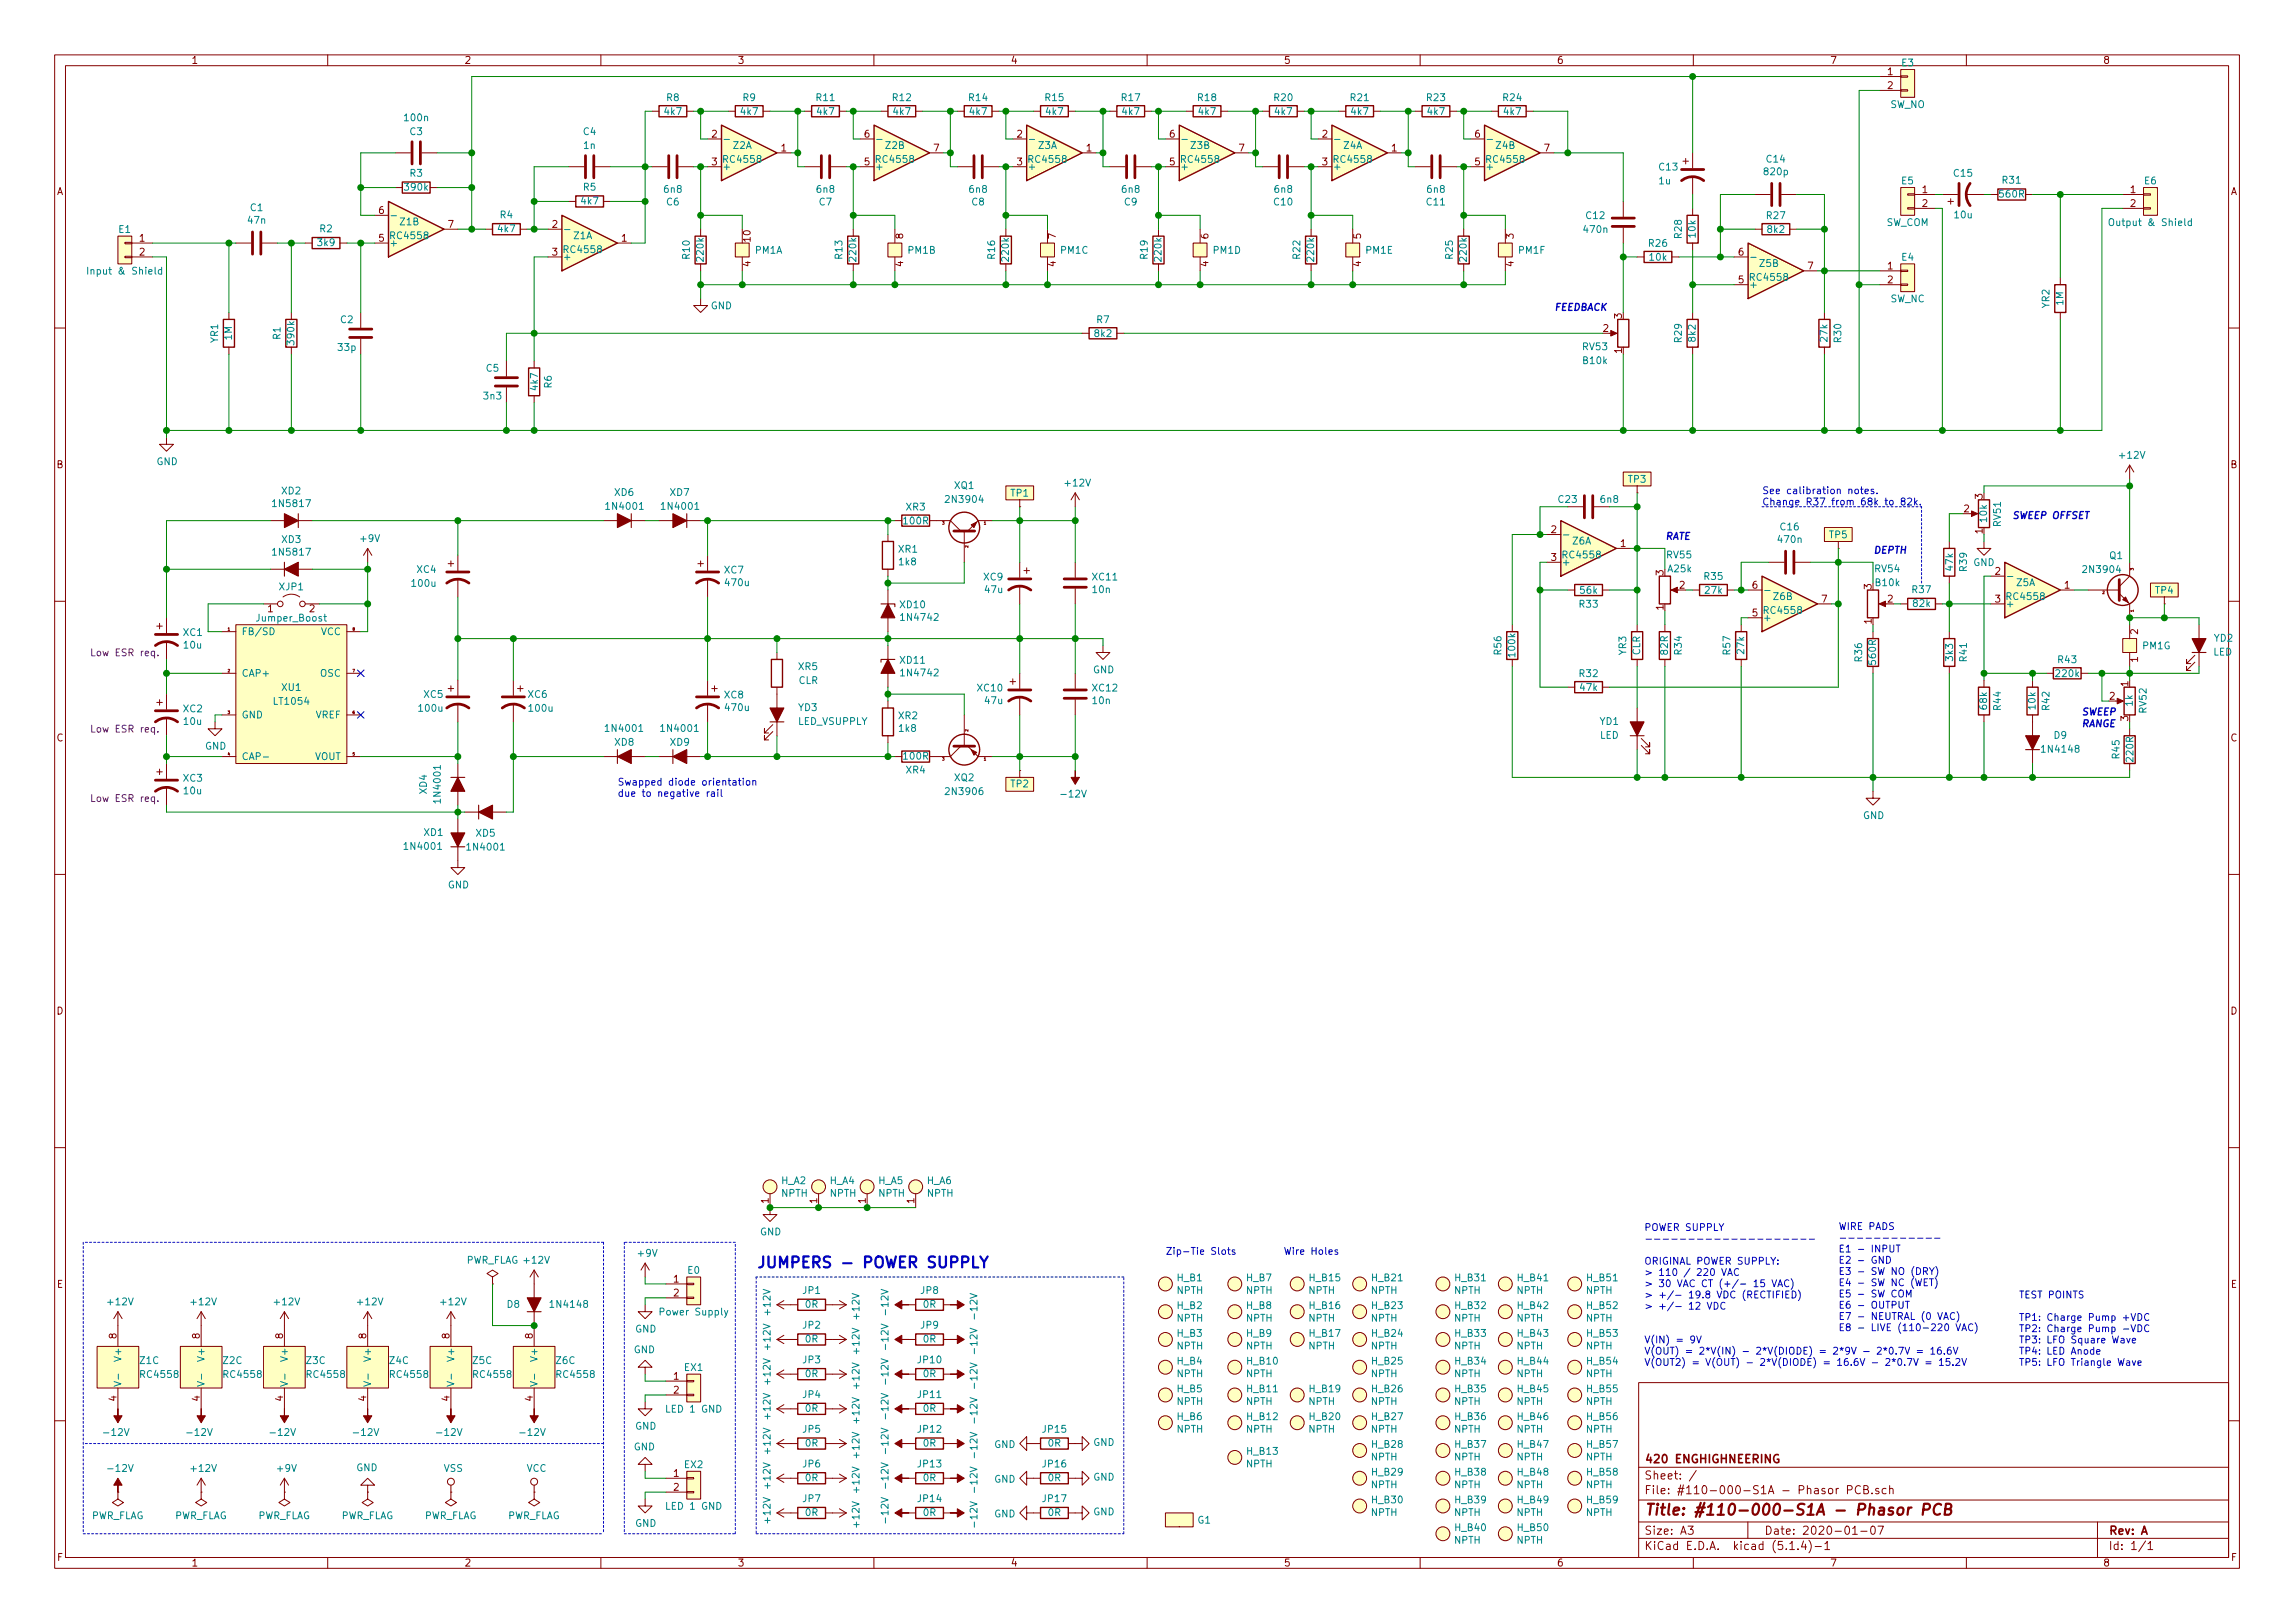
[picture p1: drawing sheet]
<svg xmlns="http://www.w3.org/2000/svg" width="420mm" height="297mm" viewBox="0 0 420 297" stroke-linecap="round" stroke-linejoin="round" font-family="sans-serif">
<defs><g id="words">
<text font-size="2.8" fill="#0000c2" x="138.4" y="232.1">JUMPERS - POWER SUPPLY</text>
<text font-size="2.8" fill="#840000" x="301" y="277.3">Title: #110-000-S1A - Phasor PCB</text>
<g font-size="2.1" fill="#840000">
<text x="301" y="267.8">420 ENGHIGHNEERING</text>
<text x="301" y="273.5">File: #110-000-S1A - Phasor PCB.sch</text>
<text x="301" y="270.8">Sheet: /</text>
<text x="301" y="280.9">Size: A3</text>
<text x="323" y="280.9">Date: 2020-01-07</text>
<text x="386" y="280.9">Rev: A</text>
<text x="301" y="283.7">KiCad E.D.A. kicad (5.1.4)-1</text>
<text x="386" y="283.7">Id: 1/1</text>
</g>
<g font-size="1.8" fill="#840000">
<text x="35" y="11.7">1</text>
<text x="85" y="11.7">2</text>
<text x="135" y="11.7">3</text>
<text x="185" y="11.7">4</text>
<text x="235" y="11.7">5</text>
<text x="285" y="11.7">6</text>
<text x="335" y="11.7">7</text>
<text x="385" y="11.7">8</text>
<text x="345.6" y="13.8">1</text>
<text x="345.6" y="16.3">2</text>
<text x="130.3" y="25.2">2</text>
<text x="143" y="27.7">1</text>
<text x="158.3" y="25.2">6</text>
<text x="171" y="27.7">7</text>
<text x="186.2" y="25.2">2</text>
<text x="198.9" y="27.7">1</text>
<text x="214.1" y="25.2">6</text>
<text x="226.8" y="27.7">7</text>
<text x="242.1" y="25.2">2</text>
<text x="254.8" y="27.7">1</text>
<text x="270" y="25.2">6</text>
<text x="282.7" y="27.7">7</text>
<text x="10.4" y="35.7">A</text>
<text x="130.3" y="30.3">3</text>
<text x="158.3" y="30.3">5</text>
<text x="186.2" y="30.3">3</text>
<text x="214.1" y="30.3">5</text>
<text x="242.1" y="30.3">3</text>
<text x="270" y="30.3">5</text>
<text x="351.9" y="35.3">1</text>
<text x="390" y="35.3">1</text>
<text x="408.4" y="35.7">A</text>
<text x="69.4" y="39.2">6</text>
<text x="82.1" y="41.7">7</text>
<text x="101.1" y="41.7">2</text>
<text x="351.9" y="37.9">2</text>
<text x="390" y="37.9">2</text>
<text x="25.6" y="44.2">1</text>
<text x="25.6" y="46.8">2</text>
<text x="69.4" y="44.2">5</text>
<text x="101.1" y="46.8">3</text>
<text x="113.8" y="44.2">1</text>
<text x="137.4" y="44.2" transform="rotate(-90 137.4 44.2)">10</text>
<text x="165.4" y="43.7" transform="rotate(-90 165.4 43.7)">8</text>
<text x="193.3" y="43.7" transform="rotate(-90 193.3 43.7)">7</text>
<text x="221.2" y="43.7" transform="rotate(-90 221.2 43.7)">6</text>
<text x="249.2" y="43.7" transform="rotate(-90 249.2 43.7)">5</text>
<text x="277.1" y="43.7" transform="rotate(-90 277.1 43.7)">3</text>
<text x="318.3" y="46.8">6</text>
<text x="137.4" y="48.8" transform="rotate(-90 137.4 48.8)">4</text>
<text x="165.4" y="48.8" transform="rotate(-90 165.4 48.8)">4</text>
<text x="193.3" y="48.8" transform="rotate(-90 193.3 48.8)">4</text>
<text x="221.2" y="48.8" transform="rotate(-90 221.2 48.8)">4</text>
<text x="249.2" y="48.8" transform="rotate(-90 249.2 48.8)">4</text>
<text x="277.1" y="48.8" transform="rotate(-90 277.1 48.8)">4</text>
<text x="318.3" y="51.9">5</text>
<text x="331" y="49.3">7</text>
<text x="345.6" y="49.3">1</text>
<text x="345.6" y="51.9">2</text>
<text x="296.9" y="58.3" transform="rotate(-90 296.9 58.3)">3</text>
<text x="293.5" y="60.7">2</text>
<text x="296.9" y="64.7" transform="rotate(-90 296.9 64.7)">1</text>
<text x="10.4" y="85.7">B</text>
<text x="408.4" y="85.7">B</text>
<text x="359.6" y="93.8">2</text>
<text x="363" y="91.3" transform="rotate(-90 363 91.3)">3</text>
<text x="284" y="97.6">2</text>
<text x="296.7" y="100.1">1</text>
<text x="363" y="97.7" transform="rotate(-90 363 97.7)">1</text>
<text x="284" y="102.7">3</text>
<text x="304.5" y="105.3" transform="rotate(-90 304.5 105.3)">3</text>
<text x="307.5" y="107.7">2</text>
<text x="320.8" y="107.7">6</text>
<text x="342.6" y="107.8" transform="rotate(-90 342.6 107.8)">3</text>
<text x="365.3" y="105.2">2</text>
<text x="378" y="107.7">1</text>
<text x="49" y="112.1">1</text>
<text x="56.7" y="112.1">2</text>
<text x="304.5" y="111.6" transform="rotate(-90 304.5 111.6)">1</text>
<text x="320.8" y="112.8">5</text>
<text x="333.5" y="110.3">7</text>
<text x="345.6" y="110.3">2</text>
<text x="365.3" y="110.3">3</text>
<text x="342.6" y="114.2" transform="rotate(-90 342.6 114.2)">1</text>
<text x="391.4" y="116.1" transform="rotate(-90 391.4 116.1)">2</text>
<text x="389.6" y="125.6" transform="rotate(-90 389.6 125.6)">1</text>
<text x="391.4" y="121.2" transform="rotate(-90 391.4 121.2)">1</text>
<text x="386.2" y="128.1">2</text>
<text x="389.6" y="132" transform="rotate(-90 389.6 132)">3</text>
<text x="10.4" y="135.7">C</text>
<text x="408.4" y="135.7">C</text>
<text x="10.4" y="185.7">D</text>
<text x="408.4" y="185.7">D</text>
<text x="140.7" y="220.2" transform="rotate(-90 140.7 220.2)">1</text>
<text x="149.6" y="220.2" transform="rotate(-90 149.6 220.2)">1</text>
<text x="158.5" y="220.2" transform="rotate(-90 158.5 220.2)">1</text>
<text x="167.4" y="220.2" transform="rotate(-90 167.4 220.2)">1</text>
<text x="10.4" y="235.7">E</text>
<text x="123.3" y="234.7">1</text>
<text x="123.3" y="237.3">2</text>
<text x="408.4" y="235.7">E</text>
<text x="21.3" y="245" transform="rotate(-90 21.3 245)">8</text>
<text x="36.6" y="245" transform="rotate(-90 36.6 245)">8</text>
<text x="51.8" y="245" transform="rotate(-90 51.8 245)">8</text>
<text x="67.1" y="245" transform="rotate(-90 67.1 245)">8</text>
<text x="82.3" y="245" transform="rotate(-90 82.3 245)">8</text>
<text x="97.5" y="245" transform="rotate(-90 97.5 245)">8</text>
<text x="21.3" y="256.4" transform="rotate(-90 21.3 256.4)">4</text>
<text x="36.6" y="256.4" transform="rotate(-90 36.6 256.4)">4</text>
<text x="51.8" y="256.4" transform="rotate(-90 51.8 256.4)">4</text>
<text x="67.1" y="256.4" transform="rotate(-90 67.1 256.4)">4</text>
<text x="82.3" y="256.4" transform="rotate(-90 82.3 256.4)">4</text>
<text x="97.5" y="256.4" transform="rotate(-90 97.5 256.4)">4</text>
<text x="123.3" y="252.5">1</text>
<text x="123.3" y="255.1">2</text>
<text x="123.3" y="270.3">1</text>
<text x="123.3" y="272.8">2</text>
<text x="10.5" y="285.7">F</text>
<text x="35" y="286.7">1</text>
<text x="85" y="286.7">2</text>
<text x="135" y="286.7">3</text>
<text x="185" y="286.7">4</text>
<text x="235" y="286.7">5</text>
<text x="285" y="286.7">6</text>
<text x="335" y="286.7">7</text>
<text x="385" y="286.7">8</text>
<text x="408.5" y="285.7">F</text>
</g>
<g font-size="1.8" fill="#008484">
<text x="348.2" y="12.2">E3</text>
<text x="74.2" y="22.2">100n</text>
<text x="121.7" y="21">4k7</text>
<text x="122.1" y="18.5">R8</text>
<text x="135.7" y="21">4k7</text>
<text x="136" y="18.5">R9</text>
<text x="149.5" y="18.5">R11</text>
<text x="149.7" y="21">4k7</text>
<text x="163.5" y="18.5">R12</text>
<text x="163.6" y="21">4k7</text>
<text x="177.4" y="18.5">R14</text>
<text x="177.6" y="21">4k7</text>
<text x="191.4" y="18.5">R15</text>
<text x="191.6" y="21">4k7</text>
<text x="205.4" y="18.5">R17</text>
<text x="205.5" y="21">4k7</text>
<text x="219.4" y="18.5">R18</text>
<text x="219.5" y="21">4k7</text>
<text x="233.3" y="18.5">R20</text>
<text x="233.5" y="21">4k7</text>
<text x="247.3" y="18.5">R21</text>
<text x="247.4" y="21">4k7</text>
<text x="261.3" y="18.5">R23</text>
<text x="261.4" y="21">4k7</text>
<text x="275.2" y="18.5">R24</text>
<text x="275.4" y="21">4k7</text>
<text x="346" y="19.8">SW_NO</text>
<text x="75.1" y="24.7">C3</text>
<text x="106.8" y="24.7">C4</text>
<text x="106.9" y="27.3">1n</text>
<text x="132.7" y="29.8">RC4558</text>
<text x="134.2" y="27.3">Z2A</text>
<text x="160.6" y="29.8">RC4558</text>
<text x="162.2" y="27.3">Z2B</text>
<text x="188.5" y="29.8">RC4558</text>
<text x="190.1" y="27.3">Z3A</text>
<text x="216.5" y="29.8">RC4558</text>
<text x="218" y="27.3">Z3B</text>
<text x="244.4" y="29.8">RC4558</text>
<text x="246" y="27.3">Z4A</text>
<text x="272.4" y="29.8">RC4558</text>
<text x="273.9" y="27.3">Z4B</text>
<text x="323.5" y="29.8">C14</text>
<text x="74.2" y="34.9">390k</text>
<text x="75.1" y="32.3">R3</text>
<text x="106.8" y="34.9">R5</text>
<text x="121.7" y="35.3">6n8</text>
<text x="132.2" y="31.2">+</text>
<text x="149.6" y="35.3">6n8</text>
<text x="160.1" y="31.2">+</text>
<text x="177.5" y="35.3">6n8</text>
<text x="188.1" y="31.2">+</text>
<text x="205.5" y="35.3">6n8</text>
<text x="216" y="31.2">+</text>
<text x="233.4" y="35.3">6n8</text>
<text x="244" y="31.2">+</text>
<text x="261.4" y="35.3">6n8</text>
<text x="271.9" y="31.2">+</text>
<text x="303.8" y="33.7">1u</text>
<text x="303.8" y="31.2">C13</text>
<text x="323.1" y="32.1">820p</text>
<text x="348.2" y="33.7">E5</text>
<text x="357.8" y="32.3">C15</text>
<text x="366.6" y="33.6">R31</text>
<text x="392.6" y="33.7">E6</text>
<text x="45.5" y="41">47n</text>
<text x="45.9" y="38.6">C1</text>
<text x="73.3" y="41.2">Z1B</text>
<text x="91.6" y="40">R4</text>
<text x="106.5" y="37.4">4k7</text>
<text x="122.1" y="37.6">C6</text>
<text x="150" y="37.6">C7</text>
<text x="178" y="37.6">C8</text>
<text x="205.9" y="37.6">C9</text>
<text x="233.3" y="37.6">C10</text>
<text x="261.2" y="37.6">C11</text>
<text x="290.4" y="40.1">C12</text>
<text x="323.5" y="40.1">R27</text>
<text x="345.3" y="41.4">SW_COM</text>
<text x="357.9" y="40">10u</text>
<text x="366.2" y="36.2">560R</text>
<text x="387" y="41.4">Output &amp; Shield</text>
<text x="21.8" y="42.6">E1</text>
<text x="58.2" y="45">3k9</text>
<text x="58.6" y="42.5">R2</text>
<text x="71.2" y="45.1">+</text>
<text x="71.7" y="43.8">RC4558</text>
<text x="91.2" y="42.5">4k7</text>
<text x="103" y="47.7">+</text>
<text x="103.5" y="46.3">RC4558</text>
<text x="105" y="43.8">Z1A</text>
<text x="126.3" y="47.4" transform="rotate(-90 126.3 47.4)">R10</text>
<text x="128.8" y="47.7" transform="rotate(-90 128.8 47.7)">220k</text>
<text x="138.3" y="46.4">PM1A</text>
<text x="154.2" y="47.4" transform="rotate(-90 154.2 47.4)">R13</text>
<text x="156.8" y="47.7" transform="rotate(-90 156.8 47.7)">220k</text>
<text x="166.3" y="46.4">PM1B</text>
<text x="182.2" y="47.4" transform="rotate(-90 182.2 47.4)">R16</text>
<text x="184.7" y="47.7" transform="rotate(-90 184.7 47.7)">220k</text>
<text x="194.2" y="46.4">PM1C</text>
<text x="210.1" y="47.4" transform="rotate(-90 210.1 47.4)">R19</text>
<text x="212.6" y="47.7" transform="rotate(-90 212.6 47.7)">220k</text>
<text x="222.2" y="46.4">PM1D</text>
<text x="238" y="47.4" transform="rotate(-90 238 47.4)">R22</text>
<text x="240.6" y="47.7" transform="rotate(-90 240.6 47.7)">220k</text>
<text x="250.1" y="46.4">PM1E</text>
<text x="266" y="47.4" transform="rotate(-90 266 47.4)">R25</text>
<text x="268.5" y="47.7" transform="rotate(-90 268.5 47.7)">220k</text>
<text x="278.1" y="46.4">PM1F</text>
<text x="290.1" y="42.6">470n</text>
<text x="301.9" y="45.2">R26</text>
<text x="302.1" y="47.7">10k</text>
<text x="307.9" y="43.6" transform="rotate(-90 307.9 43.6)">R28</text>
<text x="310.4" y="43.4" transform="rotate(-90 310.4 43.4)">10k</text>
<text x="323.6" y="42.6">8k2</text>
<text x="348.2" y="47.7">E4</text>
<text x="16.9" y="50.3">Input &amp; Shield</text>
<text x="320.2" y="52.7">+</text>
<text x="320.6" y="51.4">RC4558</text>
<text x="322.2" y="48.9">Z5B</text>
<text x="62.4" y="59.1">C2</text>
<text x="130.1" y="56.6">GND</text>
<text x="200.8" y="59.1">R7</text>
<text x="346.1" y="55.3">SW_NC</text>
<text x="375.2" y="56.3" transform="rotate(-90 375.2 56.3)">YR2</text>
<text x="377.7" y="55.9" transform="rotate(-90 377.7 55.9)">1M</text>
<text x="39.9" y="62.7" transform="rotate(-90 39.9 62.7)">YR1</text>
<text x="42.5" y="62.2" transform="rotate(-90 42.5 62.2)">1M</text>
<text x="51.4" y="62.1" transform="rotate(-90 51.4 62.1)">R1</text>
<text x="53.9" y="63" transform="rotate(-90 53.9 63)">390k</text>
<text x="62" y="64.2">33p</text>
<text x="200.5" y="61.7">8k2</text>
<text x="289.8" y="64.1">RV53</text>
<text x="307.9" y="62.6" transform="rotate(-90 307.9 62.6)">R29</text>
<text x="310.4" y="62.5" transform="rotate(-90 310.4 62.5)">8k2</text>
<text x="334.6" y="62.5" transform="rotate(-90 334.6 62.5)">27k</text>
<text x="337.1" y="62.6" transform="rotate(-90 337.1 62.6)">R30</text>
<text x="89.1" y="68">C5</text>
<text x="98.5" y="71.4" transform="rotate(-90 98.5 71.4)">4k7</text>
<text x="101" y="71" transform="rotate(-90 101 71)">R6</text>
<text x="289.9" y="66.6">B10k</text>
<text x="88.6" y="73.1">3n3</text>
<text x="388.2" y="84">+12V</text>
<text x="28.7" y="85.1">GND</text>
<text x="174.8" y="89.5">XQ1</text>
<text x="195.1" y="89">+12V</text>
<text x="298.1" y="88.4">TP3</text>
<text x="50.2" y="92.8">1N5817</text>
<text x="51.6" y="90.5">XD2</text>
<text x="111.3" y="93.3">1N4001</text>
<text x="112.6" y="90.8">XD6</text>
<text x="121.4" y="93.3">1N4001</text>
<text x="122.7" y="90.8">XD7</text>
<text x="165.5" y="96">100R</text>
<text x="165.9" y="93.4">XR3</text>
<text x="173.4" y="92">2N3904</text>
<text x="185.1" y="90.9">TP1</text>
<text x="285.4" y="92">C23</text>
<text x="293.1" y="92">6n8</text>
<text x="363.8" y="95.5" transform="rotate(-90 363.8 95.5)">10k</text>
<text x="50.2" y="101.7">1N5817</text>
<text x="51.6" y="99.4">XD3</text>
<text x="66.1" y="99.2">+9V</text>
<text x="164.5" y="101.2">XR1</text>
<text x="287.9" y="99.7">Z6A</text>
<text x="325.7" y="99.4">470n</text>
<text x="326" y="97.1">C16</text>
<text x="334.9" y="98.5">TP5</text>
<text x="366.3" y="96.3" transform="rotate(-90 366.3 96.3)">RV51</text>
<text x="75.5" y="107.4">100u</text>
<text x="76.4" y="104.9">XC4</text>
<text x="132.7" y="105">XC7</text>
<text x="132.9" y="107.3">470u</text>
<text x="164.7" y="103.5">1k8</text>
<text x="180.1" y="106.2">XC9</text>
<text x="200.1" y="106.2">XC11</text>
<text x="285.9" y="103.5">+</text>
<text x="286.3" y="102.2">RC4558</text>
<text x="305.2" y="102.2">RV55</text>
<text x="305.4" y="104.7">A25k</text>
<text x="312.1" y="106.1">R35</text>
<text x="343.3" y="104.7">RV54</text>
<text x="343.4" y="107.3">B10k</text>
<text x="357.6" y="104.4" transform="rotate(-90 357.6 104.4)">47k</text>
<text x="360.1" y="104.5" transform="rotate(-90 360.1 104.5)">R39</text>
<text x="361.3" y="103.6">GND</text>
<text x="369.2" y="107.3">Z5A</text>
<text x="381.7" y="104.9">2N3904</text>
<text x="386.3" y="102.3">Q1</text>
<text x="47.1" y="113.8">Jumper_Boost</text>
<text x="51.2" y="108">XJP1</text>
<text x="164.9" y="111.3">XD10</text>
<text x="165.2" y="113.6">1N4742</text>
<text x="180.4" y="108.5">47u</text>
<text x="200.1" y="108.5">10n</text>
<text x="289.2" y="111.2">R33</text>
<text x="289.4" y="108.7">56k</text>
<text x="312.2" y="108.7">27k</text>
<text x="322.7" y="113.7">+</text>
<text x="323.2" y="112.4">RC4558</text>
<text x="324.7" y="109.8">Z6B</text>
<text x="350.1" y="108.5">R37</text>
<text x="350.3" y="111.1">82k</text>
<text x="367.2" y="111.2">+</text>
<text x="367.6" y="109.8">RC4558</text>
<text x="394.6" y="108.7">TP4</text>
<text x="33.6" y="116.4">XC1</text>
<text x="33.7" y="118.7">10u</text>
<text x="44.2" y="116.2">FB/SD</text>
<text x="58.8" y="116.2">VCC</text>
<text x="274.9" y="119.8" transform="rotate(-90 274.9 119.8)">R56</text>
<text x="297.7" y="119.8" transform="rotate(-90 297.7 119.8)">YR3</text>
<text x="300.3" y="120" transform="rotate(-90 300.3 120)">CLR</text>
<text x="305.4" y="119.8" transform="rotate(-90 305.4 119.8)">82R</text>
<text x="307.9" y="119.8" transform="rotate(-90 307.9 119.8)">R34</text>
<text x="316.8" y="119.8" transform="rotate(-90 316.8 119.8)">R57</text>
<text x="319.3" y="119.6" transform="rotate(-90 319.3 119.6)">27k</text>
<text x="392.3" y="118.8">PM1G</text>
<text x="405.2" y="120">LED</text>
<text x="405.4" y="117.4">YD2</text>
<text x="44.2" y="123.9">CAP+</text>
<text x="58.6" y="123.9">OSC</text>
<text x="146.2" y="125.2">CLR</text>
<text x="146.2" y="122.6">XR5</text>
<text x="164.9" y="121.5">XD11</text>
<text x="165.2" y="123.8">1N4742</text>
<text x="200.1" y="123.2">GND</text>
<text x="277.4" y="120.1" transform="rotate(-90 277.4 120.1)">100k</text>
<text x="289.2" y="123.9">R32</text>
<text x="340.9" y="121" transform="rotate(-90 340.9 121)">R36</text>
<text x="343.5" y="121.5" transform="rotate(-90 343.5 121.5)">560R</text>
<text x="357.6" y="120.9" transform="rotate(-90 357.6 120.9)">3k3</text>
<text x="360.1" y="121" transform="rotate(-90 360.1 121)">R41</text>
<text x="376.5" y="123.9">220k</text>
<text x="376.8" y="121.4">R43</text>
<text x="33.6" y="130.4">XC2</text>
<text x="44.2" y="131.5">GND</text>
<text x="50.3" y="129">LT1054</text>
<text x="51.6" y="126.5">XU1</text>
<text x="57.8" y="131.5">VREF</text>
<text x="76.8" y="130.3">100u</text>
<text x="77.6" y="127.7">XC5</text>
<text x="96.7" y="127.7">XC6</text>
<text x="97" y="130.3">100u</text>
<text x="132.7" y="127.8">XC8</text>
<text x="132.9" y="130.1">470u</text>
<text x="146.2" y="130.1">YD3</text>
<text x="164.5" y="131.6">XR2</text>
<text x="179" y="126.6">XC10</text>
<text x="180.4" y="128.9">47u</text>
<text x="200.1" y="126.6">XC12</text>
<text x="200.1" y="128.9">10n</text>
<text x="289.4" y="126.5">47k</text>
<text x="363.8" y="129.8" transform="rotate(-90 363.8 129.8)">68k</text>
<text x="366.3" y="129.9" transform="rotate(-90 366.3 129.9)">R44</text>
<text x="372.7" y="129.8" transform="rotate(-90 372.7 129.8)">10k</text>
<text x="375.2" y="129.9" transform="rotate(-90 375.2 129.9)">R42</text>
<text x="390.4" y="129.2" transform="rotate(-90 390.4 129.2)">1k</text>
<text x="393" y="130.4" transform="rotate(-90 393 130.4)">RV52</text>
<text x="33.7" y="132.7">10u</text>
<text x="37.5" y="137.2">GND</text>
<text x="111.2" y="133.9">1N4001</text>
<text x="112.6" y="136.5">XD8</text>
<text x="121.3" y="133.9">1N4001</text>
<text x="122.8" y="136.5">XD9</text>
<text x="146.1" y="132.7">LED_VSUPPLY</text>
<text x="164.7" y="133.9">1k8</text>
<text x="292.9" y="135.2">LED</text>
<text x="292.9" y="132.7">YD1</text>
<text x="374.1" y="137.8">1N4148</text>
<text x="376.1" y="135.2">D9</text>
<text x="33.6" y="143.1">XC3</text>
<text x="44.2" y="139.1">CAP-</text>
<text x="57.6" y="139.1">VOUT</text>
<text x="165.5" y="139">100R</text>
<text x="165.9" y="141.6">XR4</text>
<text x="174.8" y="143">XQ2</text>
<text x="388" y="138.8" transform="rotate(-90 388 138.8)">R45</text>
<text x="390.6" y="139.3" transform="rotate(-90 390.6 139.3)">220R</text>
<text x="33.7" y="145.4">10u</text>
<text x="78.2" y="145.2" transform="rotate(-90 78.2 145.2)">XD4</text>
<text x="80.7" y="146.6" transform="rotate(-90 80.7 146.6)">1N4001</text>
<text x="173.4" y="145.5">2N3906</text>
<text x="185.1" y="144.1">TP2</text>
<text x="194.6" y="146">-12V</text>
<text x="341.1" y="149.9">GND</text>
<text x="74.3" y="155.5">1N4001</text>
<text x="77.7" y="153">XD1</text>
<text x="85.8" y="155.7">1N4001</text>
<text x="87.2" y="153.1">XD5</text>
<text x="82" y="162.6">GND</text>
<text x="143.1" y="216.7">H_A2</text>
<text x="143.1" y="219">NPTH</text>
<text x="151.9" y="216.7">H_A4</text>
<text x="151.9" y="219">NPTH</text>
<text x="160.8" y="216.7">H_A5</text>
<text x="160.8" y="219">NPTH</text>
<text x="169.7" y="216.7">H_A6</text>
<text x="169.7" y="219">NPTH</text>
<text x="139.1" y="226.1">GND</text>
<text x="85.2" y="231.3">PWR_FLAG +12V</text>
<text x="116.9" y="230">+9V</text>
<text x="125.9" y="233.1">E0</text>
<text x="19.9" y="238.9">+12V</text>
<text x="35.1" y="238.9">+12V</text>
<text x="50.4" y="238.9">+12V</text>
<text x="65.6" y="238.9">+12V</text>
<text x="80.8" y="238.9">+12V</text>
<text x="92.9" y="239.4">D8</text>
<text x="101" y="239.4">1N4148</text>
<text x="147" y="236.8">JP1</text>
<text x="147.5" y="239.4">0R</text>
<text x="168.6" y="236.8">JP8</text>
<text x="169.1" y="239.4">0R</text>
<text x="215.4" y="236.8">NPTH</text>
<text x="215.5" y="239.6">H_B2</text>
<text x="215.5" y="234.5">H_B1</text>
<text x="228.1" y="236.8">NPTH</text>
<text x="228.2" y="239.6">H_B8</text>
<text x="228.2" y="234.5">H_B7</text>
<text x="239.6" y="236.8">NPTH</text>
<text x="239.8" y="239.6">H_B16</text>
<text x="239.8" y="234.5">H_B15</text>
<text x="251" y="236.8">NPTH</text>
<text x="251.2" y="239.6">H_B23</text>
<text x="251.2" y="234.5">H_B21</text>
<text x="266.2" y="236.8">NPTH</text>
<text x="266.5" y="239.6">H_B32</text>
<text x="266.5" y="234.5">H_B31</text>
<text x="277.7" y="236.8">NPTH</text>
<text x="277.9" y="239.6">H_B42</text>
<text x="277.9" y="234.5">H_B41</text>
<text x="290.4" y="236.8">NPTH</text>
<text x="290.6" y="239.6">H_B52</text>
<text x="290.6" y="234.5">H_B51</text>
<text x="116.3" y="243.9">GND</text>
<text x="121.2" y="240.8">Power Supply</text>
<text x="141.1" y="240.5" transform="rotate(-90 141.1 240.5)">+12V</text>
<text x="147" y="243.2">JP2</text>
<text x="147.5" y="245.7">0R</text>
<text x="157.4" y="241.3" transform="rotate(-90 157.4 241.3)">+12V</text>
<text x="162.7" y="240.3" transform="rotate(-90 162.7 240.3)">-12V</text>
<text x="168.6" y="243.2">JP9</text>
<text x="169.1" y="245.7">0R</text>
<text x="178.9" y="241" transform="rotate(-90 178.9 241)">-12V</text>
<text x="215.4" y="241.9">NPTH</text>
<text x="215.5" y="244.7">H_B3</text>
<text x="228.1" y="241.9">NPTH</text>
<text x="228.2" y="244.7">H_B9</text>
<text x="239.6" y="241.9">NPTH</text>
<text x="239.8" y="244.7">H_B17</text>
<text x="251" y="241.9">NPTH</text>
<text x="251.2" y="244.7">H_B24</text>
<text x="266.2" y="241.9">NPTH</text>
<text x="266.5" y="244.7">H_B33</text>
<text x="277.7" y="241.9">NPTH</text>
<text x="277.9" y="244.7">H_B43</text>
<text x="290.4" y="241.9">NPTH</text>
<text x="290.6" y="244.7">H_B53</text>
<text x="22.2" y="248.8" transform="rotate(-90 22.2 248.8)">V+</text>
<text x="25.6" y="249.6">Z1C</text>
<text x="37.5" y="248.8" transform="rotate(-90 37.5 248.8)">V+</text>
<text x="40.9" y="249.6">Z2C</text>
<text x="52.7" y="248.8" transform="rotate(-90 52.7 248.8)">V+</text>
<text x="56.1" y="249.6">Z3C</text>
<text x="67.9" y="248.8" transform="rotate(-90 67.9 248.8)">V+</text>
<text x="71.3" y="249.6">Z4C</text>
<text x="83.2" y="248.8" transform="rotate(-90 83.2 248.8)">V+</text>
<text x="86.6" y="249.6">Z5C</text>
<text x="98.4" y="248.8" transform="rotate(-90 98.4 248.8)">V+</text>
<text x="101.8" y="249.6">Z6C</text>
<text x="116" y="247.7">GND</text>
<text x="125.3" y="250.9">EX1</text>
<text x="141.1" y="246.8" transform="rotate(-90 141.1 246.8)">+12V</text>
<text x="147" y="249.5">JP3</text>
<text x="157.4" y="247.6" transform="rotate(-90 157.4 247.6)">+12V</text>
<text x="162.7" y="246.6" transform="rotate(-90 162.7 246.6)">-12V</text>
<text x="168.1" y="249.5">JP10</text>
<text x="178.9" y="247.4" transform="rotate(-90 178.9 247.4)">-12V</text>
<text x="215.4" y="247">NPTH</text>
<text x="215.5" y="249.7">H_B4</text>
<text x="228.1" y="247">NPTH</text>
<text x="228.4" y="249.7">H_B10</text>
<text x="239.6" y="247">NPTH</text>
<text x="251" y="247">NPTH</text>
<text x="251.2" y="249.7">H_B25</text>
<text x="266.2" y="247">NPTH</text>
<text x="266.5" y="249.7">H_B34</text>
<text x="277.7" y="247">NPTH</text>
<text x="277.9" y="249.7">H_B44</text>
<text x="290.4" y="247">NPTH</text>
<text x="290.6" y="249.7">H_B54</text>
<text x="25.9" y="252.2">RC4558</text>
<text x="41.2" y="252.2">RC4558</text>
<text x="56.4" y="252.2">RC4558</text>
<text x="71.7" y="252.2">RC4558</text>
<text x="86.9" y="252.2">RC4558</text>
<text x="102.1" y="252.2">RC4558</text>
<text x="141.1" y="253.2" transform="rotate(-90 141.1 253.2)">+12V</text>
<text x="147" y="255.9">JP4</text>
<text x="147.5" y="252.1">0R</text>
<text x="157.4" y="254" transform="rotate(-90 157.4 254)">+12V</text>
<text x="162.7" y="253" transform="rotate(-90 162.7 253)">-12V</text>
<text x="168.1" y="255.9">JP11</text>
<text x="169.1" y="252.1">0R</text>
<text x="178.9" y="253.7" transform="rotate(-90 178.9 253.7)">-12V</text>
<text x="215.4" y="252.1">NPTH</text>
<text x="215.4" y="257.1">NPTH</text>
<text x="215.5" y="254.8">H_B5</text>
<text x="228.1" y="257.1">NPTH</text>
<text x="228.1" y="252.1">NPTH</text>
<text x="228.4" y="254.8">H_B11</text>
<text x="239.6" y="257.1">NPTH</text>
<text x="239.8" y="254.8">H_B19</text>
<text x="251" y="257.1">NPTH</text>
<text x="251" y="252.1">NPTH</text>
<text x="251.2" y="254.8">H_B26</text>
<text x="266.2" y="257.1">NPTH</text>
<text x="266.2" y="252.1">NPTH</text>
<text x="266.5" y="254.8">H_B35</text>
<text x="277.7" y="257.1">NPTH</text>
<text x="277.7" y="252.1">NPTH</text>
<text x="277.9" y="254.8">H_B45</text>
<text x="290.4" y="252.1">NPTH</text>
<text x="290.4" y="257.1">NPTH</text>
<text x="290.6" y="254.8">H_B55</text>
<text x="19.4" y="262.8">-12V</text>
<text x="34.6" y="262.8">-12V</text>
<text x="49.8" y="262.8">-12V</text>
<text x="65.1" y="262.8">-12V</text>
<text x="80.3" y="262.8">-12V</text>
<text x="95.6" y="262.8">-12V</text>
<text x="116.3" y="261.7">GND</text>
<text x="122.3" y="258.5">LED 1 GND</text>
<text x="141.1" y="259.5" transform="rotate(-90 141.1 259.5)">+12V</text>
<text x="147" y="262.2">JP5</text>
<text x="147.5" y="258.4">0R</text>
<text x="157.4" y="260.3" transform="rotate(-90 157.4 260.3)">+12V</text>
<text x="162.7" y="259.3" transform="rotate(-90 162.7 259.3)">-12V</text>
<text x="168.1" y="262.2">JP12</text>
<text x="169.1" y="258.4">0R</text>
<text x="178.9" y="260.1" transform="rotate(-90 178.9 260.1)">-12V</text>
<text x="191" y="262.2">JP15</text>
<text x="215.4" y="262.2">NPTH</text>
<text x="215.5" y="259.9">H_B6</text>
<text x="228.1" y="262.2">NPTH</text>
<text x="228.4" y="259.9">H_B12</text>
<text x="239.6" y="262.2">NPTH</text>
<text x="239.8" y="259.9">H_B20</text>
<text x="251" y="262.2">NPTH</text>
<text x="251.2" y="259.9">H_B27</text>
<text x="266.2" y="262.2">NPTH</text>
<text x="266.5" y="259.9">H_B36</text>
<text x="277.7" y="262.2">NPTH</text>
<text x="277.9" y="259.9">H_B46</text>
<text x="290.4" y="262.2">NPTH</text>
<text x="290.6" y="259.9">H_B56</text>
<text x="20.1" y="269.4">-12V</text>
<text x="35.1" y="269.4">+12V</text>
<text x="50.9" y="269.4">+9V</text>
<text x="65.2" y="269.3">GND</text>
<text x="81.3" y="269.4">VSS</text>
<text x="96.4" y="269.4">VCC</text>
<text x="116" y="265.4">GND</text>
<text x="125.3" y="268.7">EX2</text>
<text x="141.1" y="265.9" transform="rotate(-90 141.1 265.9)">+12V</text>
<text x="147" y="268.6">JP6</text>
<text x="147.5" y="264.8">0R</text>
<text x="157.4" y="266.7" transform="rotate(-90 157.4 266.7)">+12V</text>
<text x="162.7" y="265.7" transform="rotate(-90 162.7 265.7)">-12V</text>
<text x="168.1" y="268.6">JP13</text>
<text x="169.1" y="264.8">0R</text>
<text x="178.9" y="266.4" transform="rotate(-90 178.9 266.4)">-12V</text>
<text x="182" y="265">GND</text>
<text x="191" y="268.6">JP16</text>
<text x="191.9" y="264.8">0R</text>
<text x="200.2" y="264.6">GND</text>
<text x="228.1" y="268.6">NPTH</text>
<text x="228.4" y="266.3">H_B13</text>
<text x="251" y="267.3">NPTH</text>
<text x="251.2" y="265">H_B28</text>
<text x="266.2" y="267.3">NPTH</text>
<text x="266.5" y="265">H_B37</text>
<text x="277.7" y="267.3">NPTH</text>
<text x="277.9" y="265">H_B47</text>
<text x="290.4" y="267.3">NPTH</text>
<text x="290.6" y="265">H_B57</text>
<text x="141.1" y="272.2" transform="rotate(-90 141.1 272.2)">+12V</text>
<text x="147" y="274.9">JP7</text>
<text x="147.5" y="271.1">0R</text>
<text x="157.4" y="273" transform="rotate(-90 157.4 273)">+12V</text>
<text x="162.7" y="272" transform="rotate(-90 162.7 272)">-12V</text>
<text x="168.1" y="274.9">JP14</text>
<text x="169.1" y="271.1">0R</text>
<text x="178.9" y="272.8" transform="rotate(-90 178.9 272.8)">-12V</text>
<text x="182" y="271.4">GND</text>
<text x="191" y="274.9">JP17</text>
<text x="191.9" y="271.1">0R</text>
<text x="200.2" y="271">GND</text>
<text x="251" y="272.4">NPTH</text>
<text x="251.2" y="275.1">H_B30</text>
<text x="251.2" y="270.1">H_B29</text>
<text x="266.2" y="272.4">NPTH</text>
<text x="266.5" y="275.1">H_B39</text>
<text x="266.5" y="270.1">H_B38</text>
<text x="277.7" y="272.4">NPTH</text>
<text x="277.9" y="275.1">H_B49</text>
<text x="277.9" y="270.1">H_B48</text>
<text x="290.4" y="272.4">NPTH</text>
<text x="290.6" y="275.1">H_B59</text>
<text x="290.6" y="270.1">H_B58</text>
<text x="16.6" y="278">PWR_FLAG</text>
<text x="31.9" y="278">PWR_FLAG</text>
<text x="47.1" y="278">PWR_FLAG</text>
<text x="62.3" y="278">PWR_FLAG</text>
<text x="77.6" y="278">PWR_FLAG</text>
<text x="92.8" y="278">PWR_FLAG</text>
<text x="116.3" y="279.4">GND</text>
<text x="122.3" y="276.3">LED 1 GND</text>
<text x="141.1" y="278.6" transform="rotate(-90 141.1 278.6)">+12V</text>
<text x="147.5" y="277.5">0R</text>
<text x="157.4" y="279.4" transform="rotate(-90 157.4 279.4)">+12V</text>
<text x="162.7" y="278.4" transform="rotate(-90 162.7 278.4)">-12V</text>
<text x="169.1" y="277.5">0R</text>
<text x="178.9" y="279.1" transform="rotate(-90 178.9 279.1)">-12V</text>
<text x="182" y="277.7">GND</text>
<text x="191.9" y="277.5">0R</text>
<text x="200.2" y="277.3">GND</text>
<text x="219.3" y="278.9">G1</text>
<text x="251" y="277.5">NPTH</text>
<text x="266.2" y="277.5">NPTH</text>
<text x="266.5" y="280.2">H_B40</text>
<text x="277.7" y="277.5">NPTH</text>
<text x="277.9" y="280.2">H_B50</text>
<text x="290.4" y="277.5">NPTH</text>
<text x="266.2" y="282.5">NPTH</text>
<text x="277.7" y="282.5">NPTH</text>
</g>
<g font-size="1.8" fill="#0000c2">
<text x="284.5" y="56.9">FEEDBACK</text>
<text x="322.6" y="90.4">See calibration notes.</text>
<text x="322.6" y="92.5">Change R37 from 68k to 82k.</text>
<text x="368.3" y="95">SWEEP OFFSET</text>
<text x="304.8" y="98.8">RATE</text>
<text x="342.9" y="101.3">DEPTH</text>
<text x="381" y="130.9">SWEEP</text>
<text x="381" y="133.1">RANGE</text>
<text x="113" y="143.8">Swapped diode orientation</text>
<text x="113" y="145.8">due to negative rail</text>
<text x="301" y="225.3">POWER SUPPLY</text>
<text x="336.5" y="225.1">WIRE PADS</text>
<text x="213.4" y="229.7">Zip-Tie Slots</text>
<text x="234.9" y="229.7">Wire Holes</text>
<text x="301" y="231.5">ORIGINAL POWER SUPPLY:</text>
<text x="301" y="233.5">&gt; 110 / 220 VAC</text>
<text x="336.5" y="229.2">E1 - INPUT</text>
<text x="336.5" y="231.3">E2 - GND</text>
<text x="336.5" y="233.3">E3 - SW NO (DRY)</text>
<text x="301" y="235.6">&gt; 30 VAC CT (+/- 15 VAC)</text>
<text x="301" y="237.6">&gt; +/- 19.8 VDC (RECTIFIED)</text>
<text x="301" y="239.7">&gt; +/- 12 VDC</text>
<text x="336.5" y="235.4">E4 - SW NC (WET)</text>
<text x="336.5" y="237.5">E5 - SW COM</text>
<text x="336.5" y="239.5">E6 - OUTPUT</text>
<text x="369.6" y="237.6">TEST POINTS</text>
<text x="301" y="245.9">V(IN) = 9V</text>
<text x="336.5" y="241.6">E7 - NEUTRAL (0 VAC)</text>
<text x="336.5" y="243.6">E8 - LIVE (110-220 VAC)</text>
<text x="369.6" y="241.7">TP1: Charge Pump +VDC</text>
<text x="369.6" y="243.8">TP2: Charge Pump -VDC</text>
<text x="369.6" y="245.9">TP3: LFO Square Wave</text>
<text x="301" y="247.9">V(OUT) = 2*V(IN) - 2*V(DIODE) = 2*9V - 2*0.7V = 16.6V</text>
<text x="301" y="250">V(OUT2) = V(OUT) - 2*V(DIODE) = 16.6V - 2*0.7V = 15.2V</text>
<text x="369.6" y="247.9">TP4: LED Anode</text>
<text x="369.6" y="250">TP5: LFO Triangle Wave</text>
</g>
<g font-size="1.8" fill="#840084">
<text x="17.2" y="120.1">Low ESR req.</text>
<text x="17.2" y="134.1">Low ESR req.</text>
<text x="17.2" y="146.8">Low ESR req.</text>
</g>
<g font-size=".7" fill="#840000">
<text x="172.5" y="96">3</text>
<text x="180.2" y="96">1</text>
<text x="177.2" y="100.2" transform="rotate(-90 177.2 100.2)">2</text>
<text x="390.6" y="104.4" transform="rotate(-90 390.6 104.4)">3</text>
<text x="384.9" y="108.7">2</text>
<text x="390.6" y="112" transform="rotate(-90 390.6 112)">1</text>
<text x="41.7" y="115.4">1</text>
<text x="64.6" y="115.4">8</text>
<text x="41.7" y="123">2</text>
<text x="64.6" y="123">7</text>
<text x="41.7" y="130.6">3</text>
<text x="64.6" y="130.6">6</text>
<text x="177.2" y="133.9" transform="rotate(-90 177.2 133.9)">2</text>
<text x="41.7" y="138.3">4</text>
<text x="64.6" y="138.3">5</text>
<text x="172.5" y="139.2">3</text>
<text x="180.2" y="139.2">1</text>
</g>
</g></defs>
<g fill="none" stroke="#840000" stroke-width=".18">
<path d="M10 10h400v277h-400zM12 12h396v273.1h-396zM60 10v2M110 10v2M160 10v2M210 10v2M260 10v2M310 10v2M344.2 14h3.8M344.2 16.5h3.8M348 12.7h2.5v5.1h-2.5zM348 16.4h1.2v.3h-1.2z"/>
<path d="M348 13.9h1.2v.2h-1.2zM360 10v2M68.6 39.4h2.5M72.4 28h2.8M72.4 34.3h1.3M77.2 28h2.8M78.7 34.3h1.3M104.1 30.5h2.8M104.1 36.9h1.3M109 30.5h2.8M110.5 36.9h1.3M119.4 20.4h1.2"/>
<path d="M119.4 30.5h2.8M124.2 30.5h2.8M125.7 20.4h1.3M129.5 30.5h2.6M129.5 25.4h2.6M133.3 20.4h1.3M139.7 20.4h1.3M142.2 28h2.6M147.3 20.4h1.3M147.3 30.5h2.8M152.1 30.5h2.8M153.7 20.4h1.2"/>
<path d="M157.5 30.5h2.5M157.5 25.4h2.5M161.3 20.4h1.3M167.6 20.4h1.3M170.2 28h2.5M175.3 20.4h1.2M175.3 30.5h2.8M180.1 30.5h2.8M181.6 20.4h1.3M185.4 30.5h2.6M185.4 25.4h2.6M189.2 20.4h1.3"/>
<path d="M195.6 20.4h1.2M198.1 28h2.6M203.2 20.4h1.3M203.2 30.5h2.8M208 30.5h2.8M209.5 20.4h1.3M213.4 30.5h2.5M213.4 25.4h2.5M217.2 20.4h1.2M223.5 20.4h1.3M226.1 28h2.5M231.1 20.4h1.3"/>
<path d="M231.1 30.5h2.8M236 30.5h2.8M237.5 20.4h1.3M241.3 30.5h2.5M241.3 25.4h2.5M245.1 20.4h1.3M251.5 20.4h1.2M254 28h2.5M259.1 20.4h1.2M259.1 30.5h2.8M263.9 30.5h2.8M265.4 20.4h1.3"/>
<path d="M269.2 30.5h2.6M269.2 25.4h2.6M273 20.4h1.3M279.4 20.4h1.3M281.9 28h2.6M297.2 36.9v2.8M308.1 29.5h1M308.6 29v1M309.9 28v2.8M309.9 32.3v3.3M309.9 38.1v1.3M321.3 35.6h2.8"/>
<path d="M326.1 35.6h2.8M348 34.3h2.5v5.1h-2.5zM349.2 38h1.3v.3h-1.3zM349.2 35.5h1.3v.2h-1.3zM350.5 35.6h3.8M350.5 38.1h3.8M355.6 35.6h2.8M356.6 36.9h1M357.1 36.4v1M359.9 35.6h3.3M364.5 35.6h1.3M370.8 35.6h1.3"/>
<path d="M388.6 35.6h3.8M388.6 38.1h3.8M392.4 34.3h2.6v5.1h-2.6zM392.4 38h1.3v.3h-1.3zM392.4 35.5h1.3v.2h-1.3zM21.6 43.2h2.5v5.1h-2.5zM22.9 46.9h1.2v.3h-1.2zM22.9 44.4h1.2v.2h-1.2zM24.1 44.5h3.8M24.1 47h3.8M41.9 57.2v1.3M43.2 44.5h2.8"/>
<path d="M48 44.5h2.8M53.3 57.2v1.3M55.9 44.5h1.2M62.2 44.5h1.3M66 57.2v2.8M68.6 44.5h2.5M81.3 41.9h2.5M88.9 41.9h1.3M95.2 41.9h1.3M100.3 47h2.6M100.3 41.9h2.6M113 44.5h2.6"/>
<path d="M128.3 54.6v1.3h-1.3l1.3 1.3 1.2-1.3h-1.2M128.3 41.9v1.3M128.3 48.3v1.3M134.6 44.5h2.6v2.5h-2.6zM135.9 47v2.6M156.2 41.9v1.3M156.2 48.3v1.3M162.6 44.5h2.5v2.5h-2.5zM163.8 41.9v2.6M163.8 47v2.6M184.1 41.9v1.3M184.1 48.3v1.3"/>
<path d="M190.5 44.5h2.5v2.5h-2.5zM191.8 41.9v2.6M191.8 47v2.6M212.1 41.9v1.3M212.1 48.3v1.3M218.4 44.5h2.6v2.5h-2.6zM219.7 41.9v2.6M219.7 47v2.6M240 41.9v1.3M240 48.3v1.3M246.4 44.5h2.5v2.5h-2.5zM247.6 41.9v2.6"/>
<path d="M247.6 47v2.6M268 41.9v1.3M268 48.3v1.3M274.3 44.5h2.6v2.5h-2.6zM275.6 41.9v2.6M275.6 47v2.6M297.2 41.7v2.8M299.7 47h1.3M306.1 47h1.2M309.9 44.5v1.3M309.9 57.2v1.3M317.5 47h2.5"/>
<path d="M317.5 52.1h2.5M321.3 41.9h1.3M327.7 41.9h1.2M330.2 49.6h2.5M334 57.2v1.3M344.2 49.6h3.8M344.2 52.1h3.8M348 48.3h2.5v5.1h-2.5zM348 52h1.2v.2h-1.2zM348 49.4h1.2v.3h-1.2zM377.2 50.8v1.3M377.2 57.2v1.3"/>
<path d="M10 60h2M41.9 63.5v1.3M53.3 63.5v1.3M66 62v2.8M92.7 66.1v2.8M92.7 70.9v2.8M97.8 66.1v1.2M97.8 72.4v1.3M198.1 61h1.3M204.5 61h1.2M294.6 61h1.1M309.9 63.5v1.3"/>
<path d="M334 63.5v1.3M408 60h2M30.5 80v1.3h1.2l-1.2 1.3-1.3-1.3h1.3M49.5 95.3h7.6M110.5 95.3h7.6M120.6 95.3h7.7M162.6 97.8v1.3M163.8 95.3h1.3M170.2 95.3h3.8l1.9 1.9M176.5 97.2v5.7M181.6 95.3h-2.5l-1.9 1.9M184.1 88.9h5.1v2.6h-5.1z"/>
<path d="M186.7 92.7h.1M186.7 91.5v1.2M196.8 90.2v2.5M196.8 90.2l-.7 1.3M196.8 90.2l.8 1.3M283.2 97.8h2.5M287 92.7h2.8M291.8 92.7h2.8M297.2 86.4h5.1v2.5h-5.1zM299.7 90.2h.1M299.7 88.9v1.3M334 96.6h5.1v2.5h-5.1z"/>
<path d="M336.5 99.1v1.3M356.9 99.1v1.3M360.7 94h1M363.2 99.1v1.3h1.3l-1.3 1.2-1.3-1.2h1.3M389.9 85.1l-.8 1.3M389.9 85.1v2.6M389.9 85.1l.8 1.3M10 110h2M28.7 114.6h1M29.2 114.1v1M30.5 113.1v2.8M30.5 117.4v3.3"/>
<path d="M40.6 115.6h2.6M43.2 114.3h20.3v25.4h-20.3zM48.3 110.5h2.5M49.5 104.2h7.6M51.8 109.3a2.53 2.53 0 0 1 3.1 0M55.9 110.5h2.5M63.5 115.6h2.5M67.3 100.4v2.5M67.3 100.4l-.8 1.2M67.3 100.4l.8 1.2M82 103.2h1.1M82.5 102.7v1"/>
<path d="M83.8 101.6v2.8M83.8 106v3.3M127.8 103.2h1M128.3 102.7v1M129.5 101.6v2.8M129.5 106v3.3M142.2 119.4v1.3M162.6 104.2v1.2M162.6 108v7.6M162.6 118.1v7.7M186.7 102.9v2.8M186.7 107.2v3.3"/>
<path d="M187.5 104.4h1M188 103.9v1M196.8 102.9v2.8M196.8 107.7v2.8M201.9 118.1v1.3h1.3l-1.3 1.3-1.2-1.3h1.2M276.9 114.3v1.3M283.2 102.9h2.5M287 108h1.3M293.4 108h1.2M295.9 100.4h2.5M299.7 114.3v1.3M304.8 114.3v1.3"/>
<path d="M306.3 108h1M309.9 108h1.2M316.2 108h1.3M318.8 114.3v1.3M320 108h2.6M320 113.1h2.6M323.8 102.9h2.8M328.7 102.9h2.8M332.7 110.5h2.6M336.5 100.4h.1M342.9 115.6v1.3M344.4 110.5h1"/>
<path d="M348 110.5h1.2M354.3 110.5h1.3M356.9 105.4v1.3M356.9 115.6v1.3M364.5 110.5h2.5M364.5 105.4h2.5M377.2 108h2.5M382.3 108h5.7M388 108.6l1.9 1.9v2.6M388.6 116.9h2.6v2.5h-2.6zM389.9 102.9v2.5l-1.9 2M389.9 114.3v2.6"/>
<path d="M389.9 119.4v2.6M393.7 106.7h5.1v2.6h-5.1zM396.2 110.5h.1M396.2 109.3v1.2M401.8 119.9l-1.5 1.5v-.7v.7h.8M402.6 114.3v7.7M408 110h2M28.7 128.6h1M29.2 128.1v1M30.5 127v2.8M30.5 131.4v3.3M30.5 139.7v2.8"/>
<path d="M39.4 132.1v1.3h1.2l-1.2 1.3-1.3-1.3h1.3M40.6 138.5h2.6M40.6 123.2h2.6M40.6 130.8h2.6M63.5 138.5h2.5M63.5 123.2h2.5M63.5 130.8h2.5M82 126h1.1M82.5 125.5v1M83.8 124.5v2.8M83.8 128.8v3.3M83.8 139.7v7.7"/>
<path d="M94 124.5v2.8M94 128.8v3.3M94.7 126h1.1M95.2 125.5v1M110.5 138.5h7.6M120.6 138.5h7.7M129.5 124.5v2.8M129.5 128.8v3.3M130.3 126h1M130.8 125.5v1M141.5 133.9l-1.5 1.5v-.7v.7h.7M141.5 132.6l-1.5 1.5v-.7v.7h.7"/>
<path d="M142.2 125.8v8.9M162.6 128.3v1.3M162.6 134.7v1.2M163.8 138.5h1.3M175.9 136.6l-1.9 1.9h-3.8M176.5 130.8v5.8M177.2 136.6l1.9 1.9h2.5M184.9 124.8h1M185.4 124.2v1.1M186.7 123.2v2.8M186.7 127.5v3.3M196.8 123.2v2.8"/>
<path d="M196.8 128.1v2.7M276.9 120.7v1.3M287 125.8h1.3M293.4 125.8h1.2M299.7 120.7v1.3M299.7 129.6v7.6M300.5 136.4l1.5 1.6v-.8v.8h-.8M300.5 135.2l1.5 1.5v-.8v.8h-.8M304.8 120.7v1.3M318.8 120.7v1.3M342.9 122v1.2M356.9 122v1.2"/>
<path d="M363.2 124.5v1.3M363.2 130.8v1.3M372.1 124.5v1.3M372.1 130.8v8.9M374.6 123.2h1.3M381 123.2h1.3M387.3 128.3h1.1M389.9 133.4v1.3M389.9 139.7v1.3M401.8 121.2l-1.5 1.5v-.7v.7h.8M28.7 141.3h1M29.2 140.8v1"/>
<path d="M30.5 144.1v3.3M83.8 149.9v8.9h1.3l-1.3 1.3-1.3-1.3h1.3M85.1 148.6h7.6M184.1 142.3h5.1v2.5h-5.1zM186.7 141h.1M186.7 141v1.3M342.9 144.8v1.3h1.3l-1.3 1.3-1.3-1.3h1.3M10 160h2M408 160h2M10 210h2M141 218.5v3.8h1.2l-1.2 1.3-1.3-1.3h1.3M149.9 218.5v2.5"/>
<path d="M158.7 218.5v2.5M167.6 218.5v2.5M408 210h2M90.2 233.7l1-.6-1-.7-1 .7 1 .6v1.3M90.2 235h.1M97.8 232.4l-.8 1.3M97.8 232.4v14M97.8 232.4l.8 1.3M118.1 238.8v1.3h1.3l-1.3 1.2-1.3-1.2h1.3M118.1 231.2l-.8 1.2M118.1 231.2v2.5M118.1 231.2l.8 1.2"/>
<path d="M121.9 235h3.8M121.9 237.5h3.8M125.7 233.7h2.6v5.1h-2.6zM125.7 237.4h1.3v.3h-1.3zM125.7 234.9h1.3v.2h-1.3zM142.2 238.8l1.3 .8M142.2 238.8h3.8M143.5 238l-1.3 .8M151.1 238.8h3.8M153.7 238l1.2 .8M154.9 238.8l-1.2 .8M166.4 238.8h1.2"/>
<path d="M172.7 238.8h1.3M17.8 246.4h7.6v7.6h-7.6zM21.6 240.1l-.8 1.2M21.6 240.1v6.3M21.6 254v3.8M21.6 240.1l.8 1.2M33 246.4h7.6v7.6h-7.6zM36.8 240.1l-.7 1.2M36.8 240.1v6.3M36.8 254v3.8M36.8 240.1l.8 1.2M48.3 246.4h7.6v7.6h-7.6z"/>
<path d="M52.1 240.1v6.3M52.1 254v3.8M52.1 240.1l-.8 1.2M52.1 240.1l.7 1.2M63.5 246.4h7.6v7.6h-7.6zM67.3 240.1l-.8 1.2M67.3 240.1v6.3M67.3 254v3.8M67.3 240.1l.8 1.2M78.7 246.4h7.7v7.6h-7.7zM82.5 240.1l-.7 1.2M82.5 240.1v6.3"/>
<path d="M82.5 254v3.8M82.5 240.1l.8 1.2M94 246.4h7.6v7.6h-7.6zM97.8 254v3.8M118.1 250.2h1.3l-1.3-1.2-1.3 1.2h1.3v1.3M118.1 256.6v1.2h1.3l-1.3 1.3-1.3-1.3h1.3M121.9 252.8h3.8M121.9 255.3h3.8M125.7 251.5h2.6v5.1h-2.6zM125.7 255.2h1.3v.2h-1.3zM125.7 252.6h1.3v.3h-1.3zM142.2 251.5l1.3 .8"/>
<path d="M142.2 251.5h3.8M142.2 257.8l1.3 .8M142.2 257.8h3.8M142.2 245.1l1.3 .8M142.2 245.1h3.8M143.5 250.7l-1.3 .8M143.5 257.1l-1.3 .7M143.5 244.4l-1.3 .7M151.1 251.5h3.8M151.1 257.8h3.8M151.1 245.1h3.8M153.7 257.1l1.2 .7"/>
<path d="M153.7 250.7l1.2 .8M153.7 244.4l1.2 .7M154.9 257.8l-1.2 .8M154.9 251.5l-1.2 .8M154.9 245.1l-1.2 .8M166.4 251.5h1.2M166.4 257.8h1.2M166.4 245.1h1.2M172.7 251.5h1.3M172.7 257.8h1.3M172.7 245.1h1.3M300 253h108v32.1h-108z"/>
<path d="M10 260h2M21.6 273.1v1.3l1 .6-1 .6-1-.6 1-.6M21.6 273.1h.1M36.8 273.1v1.3l1 .6-1 .6-1-.6 1-.6M36.8 273.1h.1M36.8 270.5v2.6M36.8 270.5l-.7 1.3M36.8 270.5l.8 1.3M52.1 273.1v1.3l1 .6-1 .6-1-.6 1-.6M52.1 273.1h.1M52.1 270.5l-.8 1.3M52.1 270.5v2.6"/>
<path d="M52.1 270.5l.7 1.3M67.3 273.1v1.3l1 .6-1 .6-1-.6 1-.6M67.3 273.1h.1M67.3 271.8h1.3l-1.3-1.3-1.3 1.3h1.3v1.3M82.5 273.1v1.3l1.1 .6-1.1 .6-1-.6 1-.6M82.5 273.1h.1M82.5 271.8v1.3M97.8 273.1v1.3l1 .6-1 .6-1-.6 1-.6M97.8 273.1h.1M97.8 271.8v1.3M118.1 268h1.3l-1.3-1.3-1.3 1.3h1.3v1.3M118.1 274.4v1.2h1.3l-1.3 1.3-1.3-1.3h1.3"/>
<path d="M121.9 270.5h3.8M121.9 273.1h3.8M125.7 269.3h2.6v5.1h-2.6zM125.7 273h1.3v.2h-1.3zM125.7 270.4h1.3v.3h-1.3zM142.2 276.9h3.8M142.2 276.9l1.3 .8M142.2 264.2h3.8M142.2 270.5l1.3 .8M142.2 270.5h3.8M142.2 264.2l1.3 .8M143.5 276.1l-1.3 .8"/>
<path d="M143.5 269.8l-1.3 .7M143.5 263.4l-1.3 .8M151.1 276.9h3.8M151.1 264.2h3.8M151.1 270.5h3.8M153.7 276.1l1.2 .8M153.7 263.4l1.2 .8M153.7 269.8l1.2 .7M154.9 276.9l-1.2 .8M154.9 264.2l-1.2 .8M154.9 270.5l-1.2 .8M166.4 276.9h1.2"/>
<path d="M166.4 264.2h1.2M166.4 270.5h1.2M172.7 276.9h1.3M172.7 264.2h1.3M172.7 270.5h1.3M188 264.2v-1.3l-1.3 1.3 1.3 1.3v-1.3h2.5M188 276.9v-1.3l-1.3 1.3 1.3 1.3v-1.3h2.5M188 270.5v-1.2l-1.3 1.2 1.3 1.3v-1.3h2.5M195.6 264.2h2.5v-1.3l1.3 1.3-1.3 1.3v-1.3M195.6 276.9h2.5v-1.3l1.3 1.3-1.3 1.3v-1.3M195.6 270.5h2.5v-1.2l1.3 1.2-1.3 1.3v-1.3M213.4 276.9h5v2.5h-5z"/>
<path d="M300 278.5h108M300 274.5h108M300 268.5h108M309 279.3h1l-.5 .6 .4 .1v.7l-.2 .1-.7-.1M310.5 269.1l-1.2 2M320 278.5v3M338.2 272.7l.7-.1 .2-.2-.1-.4-.2-.1h-.6v1.5M340.6 272a.7 .7 0 0 0-.9 .3 .7 .7 0 0 0 .1 .9 .55 .55 0 0 0 .8 .1M341.2 272.6l.7-.1 .1-.2-.1-.3-.7-.1v1.5h.6l.3-.3a.41 .41 0 0 0-.4-.5M342.6 279.5l.4-.2a.94 .94 0 0 1 0 1.5 .82 .82 0 0 1-.4-1.3zM342.7 273.3v.1M343.8 279.3h1l-.6 1.5"/>
<path d="M343.9 272.5l-.3-.1-.2 .2v.2l.5 .2v.3h-.5M345.3 272.5l-.4-.1-.3 .3 .1 .6 .2 .1 .4-.1M345.9 272.5l.3-.1 .3 .1 .1 .9M345.9 271.9v1.5M384 278.5v6.6M408 260h2M60 285.1v1.9M110 285.1v1.9M160 285.1v1.9M210 285.1v1.9M260 285.1v1.9M300 281.5h108"/>
<path d="M310 285.1v1.9M327.7 283.6h.8M329.2 283.5v.1M330.2 282l-.4 1.1h.9M330.5 282.6v1M331.2 281.9a1.71 1.71 0 0 1 0 2.3M332.3 283h1.2M334.1 282.5l.4-.4v1.5M334.1 283.6h.8M339.2 280.8h.8M340.7 280.2h1.1M360 285.1v1.9"/>
<path d="M392.8 282l-1.3 2M393.2 282.5l.5-.4v1.5M393.2 283.6h.9"/>
<circle cx="51.3" cy="110.5" r=".51"/>
<circle cx="55.4" cy="110.5" r=".51"/>
<circle cx="141" cy="217.2" r="1.27"/>
<circle cx="149.9" cy="217.2" r="1.27"/>
<circle cx="158.7" cy="217.2" r="1.27"/>
<circle cx="167.6" cy="217.2" r="1.27"/>
<circle cx="213.4" cy="235" r="1.27"/>
<circle cx="226.1" cy="235" r="1.27"/>
<circle cx="237.5" cy="235" r="1.27"/>
<circle cx="248.9" cy="235" r="1.27"/>
<circle cx="264.2" cy="235" r="1.27"/>
<circle cx="275.6" cy="235" r="1.27"/>
<circle cx="288.3" cy="235" r="1.27"/>
<circle cx="213.4" cy="250.2" r="1.27"/>
<circle cx="213.4" cy="245.1" r="1.27"/>
<circle cx="213.4" cy="240.1" r="1.27"/>
<circle cx="213.4" cy="255.3" r="1.27"/>
<circle cx="226.1" cy="250.2" r="1.27"/>
<circle cx="226.1" cy="245.1" r="1.27"/>
<circle cx="226.1" cy="240.1" r="1.27"/>
<circle cx="226.1" cy="255.3" r="1.27"/>
<circle cx="237.5" cy="240.1" r="1.27"/>
<circle cx="237.5" cy="255.3" r="1.27"/>
<circle cx="237.5" cy="245.1" r="1.27"/>
<circle cx="248.9" cy="245.1" r="1.27"/>
<circle cx="248.9" cy="240.1" r="1.27"/>
<circle cx="248.9" cy="250.2" r="1.27"/>
<circle cx="248.9" cy="255.3" r="1.27"/>
<circle cx="264.2" cy="245.1" r="1.27"/>
<circle cx="264.2" cy="250.2" r="1.27"/>
<circle cx="264.2" cy="255.3" r="1.27"/>
<circle cx="264.2" cy="240.1" r="1.27"/>
<circle cx="275.6" cy="250.2" r="1.27"/>
<circle cx="275.6" cy="255.3" r="1.27"/>
<circle cx="275.6" cy="245.1" r="1.27"/>
<circle cx="275.6" cy="240.1" r="1.27"/>
<circle cx="288.3" cy="245.1" r="1.27"/>
<circle cx="288.3" cy="255.3" r="1.27"/>
<circle cx="288.3" cy="250.2" r="1.27"/>
<circle cx="288.3" cy="240.1" r="1.27"/>
<circle cx="82.5" cy="271.2" r=".63"/>
<circle cx="97.8" cy="271.2" r=".63"/>
<circle cx="213.4" cy="260.4" r="1.27"/>
<circle cx="226.1" cy="260.4" r="1.27"/>
<circle cx="226.1" cy="266.7" r="1.27"/>
<circle cx="237.5" cy="260.4" r="1.27"/>
<circle cx="248.9" cy="275.6" r="1.27"/>
<circle cx="248.9" cy="270.5" r="1.27"/>
<circle cx="248.9" cy="265.5" r="1.27"/>
<circle cx="248.9" cy="260.4" r="1.27"/>
<circle cx="264.2" cy="275.6" r="1.27"/>
<circle cx="264.2" cy="270.5" r="1.27"/>
<circle cx="264.2" cy="265.5" r="1.27"/>
<circle cx="264.2" cy="260.4" r="1.27"/>
<circle cx="275.6" cy="275.6" r="1.27"/>
<circle cx="275.6" cy="265.5" r="1.27"/>
<circle cx="275.6" cy="270.5" r="1.27"/>
<circle cx="275.6" cy="260.4" r="1.27"/>
<circle cx="288.3" cy="275.6" r="1.27"/>
<circle cx="288.3" cy="265.5" r="1.27"/>
<circle cx="288.3" cy="270.5" r="1.27"/>
<circle cx="288.3" cy="260.4" r="1.27"/>
<circle cx="264.2" cy="280.7" r="1.27"/>
<circle cx="275.6" cy="280.7" r="1.27"/>
</g>
<path d="M346.6 276a.52 .52 0 0 0-.8 .3l.2 .3 .5 .1 .1 .2-.3 .3-.6-.1M347.5 276.1a.53 .53 0 0 1 .6-.2 .53 .53 0 0 1 .4 .4l-.1 .5a.56 .56 0 0 1-.5 .4 .56 .56 0 0 1-.6-.4zM349.4 275.9l-.2 1.3M350 275.9a.5 .5 0 0 0-.6 .4M352.1 276.3h.8a.56 .56 0 0 0 .4-.5 .56 .56 0 0 0-.3-.6h-.8l-.2 2M355.4 275.4a.89 .89 0 0 0-1 0 .89 .89 0 0 0-.4 1 .71 .71 0 0 0 .3 .7 .71 .71 0 0 0 .9-.1M356.1 276.2l.9-.1a.47 .47 0 0 0 .3-.5 .47 .47 0 0 0-.4-.4h-.6l-.3 2h.8a.53 .53 0 0 0 .4-.5 .53 .53 0 0 0-.4-.5" fill="none" stroke="#840000" stroke-width=".41"/>
<path d="M325.6 266.3a.7 .7 0 0 0-.9 .7 .7 .7 0 0 0 .9 .6l.1-.5h-.3" fill="none" stroke="#840000" stroke-width=".3"/>
<g fill="none" stroke="#840000" stroke-width=".25">
<path d="M120.6 19.3h5.1v2.1h-5.1zM134.6 19.3h5.1v2.1h-5.1zM148.6 19.3h5.1v2.1h-5.1zM162.6 19.3h5v2.1h-5zM176.5 19.3h5.1v2.1h-5.1zM190.5 19.3h5.1v2.1h-5.1zM204.5 19.3h5v2.1h-5zM218.4 19.3h5.1v2.1h-5.1zM232.4 19.3h5.1v2.1h-5.1zM246.4 19.3h5.1v2.1h-5.1zM260.3 19.3h5.1v2.1h-5.1zM274.3 19.3h5.1v2.1h-5.1z"/>
<path d="M71.1 36.9l10.2 5-10.2 5.1zM73.7 33.3h5v2h-5zM102.9 39.4l10.1 5.1-10.1 5.1zM105.4 35.9h5.1v2h-5.1zM132.1 22.9l10.1 5.1-10.1 5.1zM160 22.9l10.2 5.1-10.2 5.1zM188 22.9l10.1 5.1-10.1 5.1zM215.9 22.9l10.2 5.1-10.2 5.1zM243.8 22.9l10.2 5.1-10.2 5.1zM271.8 22.9l10.1 5.1-10.1 5.1zM308.9 39.4h2v5.1h-2zM365.8 34.6h5v2h-5z"/>
<path d="M40.9 58.5h2v5h-2zM52.3 58.5h2.1v5h-2.1zM57.1 43.5h5.1v2h-5.1zM90.2 40.9h5v2.1h-5zM127.3 43.2h2v5.1h-2zM155.2 43.2h2v5.1h-2zM183.1 43.2h2.1v5.1h-2.1zM199.4 60h5.1v2h-5.1zM211.1 43.2h2v5.1h-2zM239 43.2h2v5.1h-2zM267 43.2h2v5.1h-2zM296.2 58.5h2v5h-2z"/>
<path d="M301 46h5.1v2h-5.1zM308.9 58.5h2v5h-2zM320 44.5l10.2 5.1-10.2 5zM322.6 40.9h5.1v2.1h-5.1zM333 58.5h2v5h-2zM376.2 52.1h2v5.1h-2zM96.8 67.3h2v5.1h-2zM161.5 99.1h2.1v5.1h-2.1zM165.1 94.3h5.1v2h-5.1zM285.7 95.3l10.2 5.1-10.2 5zM362.2 91.5h2v5.1h-2zM275.8 115.6h2.1v5.1h-2.1z"/>
<path d="M288.3 107h5.1v2h-5.1zM298.7 115.6h2v5.1h-2zM303.8 105.4h2v5.1h-2zM303.8 115.6h2v5.1h-2zM311.1 107h5.1v2h-5.1zM317.8 115.6h2v5.1h-2zM322.6 105.4l10.1 5.1-10.1 5.1zM341.9 108h2v5.1h-2zM341.9 116.9h2v5.1h-2zM349.2 109.5h5.1v2h-5.1zM355.9 116.9h2v5.1h-2zM355.9 100.4h2v5h-2z"/>
<path d="M367 102.9l10.2 5.1-10.2 5.1zM141.2 120.7h2.1v5.1h-2.1zM161.5 129.6h2.1v5.1h-2.1zM165.1 137.5h5.1v2h-5.1zM288.3 124.8h5.1v2h-5.1zM362.2 125.8h2v5h-2zM371.1 125.8h2v5h-2zM375.9 122.2h5.1v2h-5.1zM388.9 125.8h2v5h-2zM388.9 134.7h2v5h-2zM146 237.8h5.1v2h-5.1zM167.6 237.8h5.1v2h-5.1z"/>
<path d="M146 250.5h5.1v2h-5.1zM146 256.8h5.1v2.1h-5.1zM146 244.1h5.1v2.1h-5.1zM167.6 256.8h5.1v2.1h-5.1zM167.6 244.1h5.1v2.1h-5.1zM167.6 250.5h5.1v2h-5.1zM146 275.9h5.1v2h-5.1zM146 263.2h5.1v2h-5.1zM146 269.5h5.1v2.1h-5.1zM167.6 275.9h5.1v2h-5.1zM167.6 263.2h5.1v2h-5.1zM167.6 269.5h5.1v2.1h-5.1z"/>
<path d="M190.5 263.2h5.1v2h-5.1zM190.5 275.9h5.1v2h-5.1zM190.5 269.5h5.1v2.1h-5.1z"/>
<circle cx="176.5" cy="96.6" r="2.82"/>
<circle cx="388.6" cy="108" r="2.82"/>
<circle cx="176.5" cy="137.2" r="2.82"/>
</g>
<g fill="none" stroke="#840000" stroke-width=".2">
<path d="M54.6 94v2.6M115.6 94v2.6M125.7 94v2.6M52.1 102.9v2.5M161.3 110.5h2.5v.5M401.3 119.4h2.6M113 137.2v2.5M123.2 137.2v2.5M141 132.1h2.5M163.8 120.7h-2.5v.5M298.4 134.7h2.6M370.8 137.2h2.6"/>
<path d="M82.5 142.3h2.6M82.5 155h2.6M87.6 147.4v2.5M96.5 240.1h2.6"/>
</g>
<g fill="#840000" stroke="#840000" stroke-width=".2">
<path d="M298.4 132.1h2.6l-1.3 2.6z"/>
<path d="M401.3 116.9h2.6l-1.3 2.5z"/>
<path d="M141 129.6h2.5l-1.3 2.5z"/>
<path d="M162.6 110.5l1.2 2.6h-2.5z"/>
<path d="M162.6 120.7l1.2 2.5h-2.5z"/>
<path d="M113 94l2.6 1.3-2.6 1.3z"/>
<path d="M123.2 94l2.5 1.3-2.5 1.3z"/>
<path d="M52.1 94l2.5 1.3-2.5 1.3z"/>
<path d="M52.1 104.2l2.5-1.3v2.5z"/>
<path d="M123.2 138.5l2.5-1.3v2.5z"/>
<path d="M113 138.5l2.6-1.3v2.5z"/>
<path d="M83.8 142.3l1.3 2.5h-2.6z"/>
<path d="M82.5 152.4h2.6l-1.3 2.6z"/>
<path d="M87.6 148.6l2.6-1.2v2.5z"/>
<path d="M96.5 237.5h2.6l-1.3 2.6z"/>
<path d="M370.8 134.7h2.6l-1.3 2.5z"/>
</g>
<g fill="#ffffc2" stroke="#ffffc2" stroke-width=".18">
<path d="M393.7 106.7h5.1v2.6h-5.1z"/>
<path d="M125.7 233.7h2.6v5.1h-2.6z"/>
<path d="M392.4 34.3h2.6v5.1h-2.6z"/>
<path d="M21.6 43.2h2.5v5.1h-2.5z"/>
<path d="M334 96.6h5.1v2.5h-5.1z"/>
<path d="M297.2 86.4h5.1v2.5h-5.1z"/>
<path d="M184.1 142.3h5.1v2.5h-5.1z"/>
<path d="M184.1 88.9h5.1v2.6h-5.1z"/>
<path d="M125.7 269.3h2.6v5.1h-2.6z"/>
<path d="M125.7 251.5h2.6v5.1h-2.6z"/>
<path d="M213.4 276.9h5v2.5h-5z"/>
<path d="M348 34.3h2.5v5.1h-2.5z"/>
<path d="M348 48.3h2.5v5.1h-2.5z"/>
<path d="M348 12.7h2.5v5.1h-2.5z"/>
<path d="M243.8 22.9l10.2 5.1-10.2 5.1z"/>
<path d="M188 22.9l10.1 5.1-10.1 5.1z"/>
<path d="M271.8 22.9l10.1 5.1-10.1 5.1z"/>
<path d="M388.6 116.9h2.6v2.5h-2.6z"/>
<path d="M215.9 22.9l10.2 5.1-10.2 5.1z"/>
<path d="M160 22.9l10.2 5.1-10.2 5.1z"/>
<path d="M132.1 22.9l10.1 5.1-10.1 5.1z"/>
<path d="M78.7 246.4h7.7v7.6h-7.7z"/>
<path d="M48.3 246.4h7.6v7.6h-7.6z"/>
<path d="M33 246.4h7.6v7.6h-7.6z"/>
<path d="M134.6 44.5h2.6v2.5h-2.6z"/>
<path d="M162.6 44.5h2.5v2.5h-2.5z"/>
<path d="M190.5 44.5h2.5v2.5h-2.5z"/>
<path d="M218.4 44.5h2.6v2.5h-2.6z"/>
<path d="M246.4 44.5h2.5v2.5h-2.5z"/>
<path d="M274.3 44.5h2.6v2.5h-2.6z"/>
<path d="M17.8 246.4h7.6v7.6h-7.6z"/>
<path d="M63.5 246.4h7.6v7.6h-7.6z"/>
<path d="M285.7 95.3l10.2 5.1-10.2 5z"/>
<path d="M322.6 105.4l10.1 5.1-10.1 5.1z"/>
<path d="M43.2 114.3h20.3v25.4h-20.3z"/>
<path d="M320 44.5l10.2 5.1-10.2 5z"/>
<path d="M102.9 39.4l10.1 5.1-10.1 5.1z"/>
<path d="M71.1 36.9l10.2 5-10.2 5.1z"/>
<path d="M94 246.4h7.6v7.6h-7.6z"/>
<path d="M367 102.9l10.2 5.1-10.2 5.1z"/>
<circle cx="141" cy="217.2" r="1.27"/>
<circle cx="158.7" cy="217.2" r="1.27"/>
<circle cx="213.4" cy="250.2" r="1.27"/>
<circle cx="213.4" cy="245.1" r="1.27"/>
<circle cx="213.4" cy="240.1" r="1.27"/>
<circle cx="213.4" cy="235" r="1.27"/>
<circle cx="149.9" cy="217.2" r="1.27"/>
<circle cx="275.6" cy="255.3" r="1.27"/>
<circle cx="275.6" cy="250.2" r="1.27"/>
<circle cx="275.6" cy="245.1" r="1.27"/>
<circle cx="275.6" cy="240.1" r="1.27"/>
<circle cx="275.6" cy="235" r="1.27"/>
<circle cx="264.2" cy="280.7" r="1.27"/>
<circle cx="264.2" cy="275.6" r="1.27"/>
<circle cx="264.2" cy="270.5" r="1.27"/>
<circle cx="275.6" cy="260.4" r="1.27"/>
<circle cx="288.3" cy="250.2" r="1.27"/>
<circle cx="288.3" cy="265.5" r="1.27"/>
<circle cx="288.3" cy="260.4" r="1.27"/>
<circle cx="288.3" cy="275.6" r="1.27"/>
<circle cx="288.3" cy="270.5" r="1.27"/>
<circle cx="264.2" cy="265.5" r="1.27"/>
<circle cx="288.3" cy="255.3" r="1.27"/>
<circle cx="288.3" cy="240.1" r="1.27"/>
<circle cx="288.3" cy="245.1" r="1.27"/>
<circle cx="275.6" cy="280.7" r="1.27"/>
<circle cx="275.6" cy="275.6" r="1.27"/>
<circle cx="288.3" cy="235" r="1.27"/>
<circle cx="275.6" cy="270.5" r="1.27"/>
<circle cx="275.6" cy="265.5" r="1.27"/>
<circle cx="237.5" cy="240.1" r="1.27"/>
<circle cx="237.5" cy="235" r="1.27"/>
<circle cx="226.1" cy="266.7" r="1.27"/>
<circle cx="226.1" cy="260.4" r="1.27"/>
<circle cx="226.1" cy="255.3" r="1.27"/>
<circle cx="226.1" cy="250.2" r="1.27"/>
<circle cx="226.1" cy="245.1" r="1.27"/>
<circle cx="226.1" cy="240.1" r="1.27"/>
<circle cx="226.1" cy="235" r="1.27"/>
<circle cx="237.5" cy="245.1" r="1.27"/>
<circle cx="213.4" cy="260.4" r="1.27"/>
<circle cx="213.4" cy="255.3" r="1.27"/>
<circle cx="167.6" cy="217.2" r="1.27"/>
<circle cx="248.9" cy="265.5" r="1.27"/>
<circle cx="264.2" cy="260.4" r="1.27"/>
<circle cx="264.2" cy="255.3" r="1.27"/>
<circle cx="264.2" cy="250.2" r="1.27"/>
<circle cx="264.2" cy="245.1" r="1.27"/>
<circle cx="264.2" cy="240.1" r="1.27"/>
<circle cx="264.2" cy="235" r="1.27"/>
<circle cx="248.9" cy="275.6" r="1.27"/>
<circle cx="248.9" cy="270.5" r="1.27"/>
<circle cx="248.9" cy="260.4" r="1.27"/>
<circle cx="248.9" cy="255.3" r="1.27"/>
<circle cx="248.9" cy="250.2" r="1.27"/>
<circle cx="248.9" cy="245.1" r="1.27"/>
<circle cx="248.9" cy="240.1" r="1.27"/>
<circle cx="248.9" cy="235" r="1.27"/>
<circle cx="237.5" cy="260.4" r="1.27"/>
<circle cx="237.5" cy="255.3" r="1.27"/>
</g>
<g fill="#840000" stroke="#840000" stroke-width=".18">
<path d="M163.8 276.9l1.3-.8v.8h1.3h-1.3v.8z"/>
<path d="M174 276.9h1.3v-.8l1.2 .8-1.2 .8v-.8z"/>
<path d="M163.8 270.5l1.3-.7v.7h1.3h-1.3v.8z"/>
<path d="M163.8 245.1l1.3-.7v.7h1.3h-1.3v.8z"/>
<path d="M163.8 251.5l1.3-.8v.8h1.3h-1.3v.8z"/>
<path d="M174 251.5h1.3v-.8l1.2 .8-1.2 .8v-.8z"/>
<path d="M174 245.1h1.3v-.7l1.2 .7-1.2 .8v-.8z"/>
<path d="M174 270.5h1.3v-.7l1.2 .7-1.2 .8v-.8z"/>
<path d="M97.8 257.8v1.3h.8l-.8 1.3-.8-1.3h.8z"/>
<path d="M163.8 238.8l1.3-.8v.8h1.3h-1.3v.8z"/>
<path d="M163.8 264.2l1.3-.8v.8h1.3h-1.3v.8z"/>
<path d="M174 264.2h1.3v-.8l1.2 .8-1.2 .8v-.8z"/>
<path d="M21.6 257.8v1.3h.8l-.8 1.3-.8-1.3h.8z"/>
<path d="M36.8 257.8v1.3h.8l-.8 1.3-.7-1.3h.7z"/>
<path d="M52.1 257.8v1.3h.7l-.7 1.3-.8-1.3h.8z"/>
<path d="M67.3 257.8v1.3h.8l-.8 1.3-.8-1.3h.8z"/>
<path d="M82.5 257.8v1.3h.8l-.8 1.3-.7-1.3h.7z"/>
<path d="M174 238.8h1.3v-.8l1.2 .8-1.2 .8v-.8z"/>
<path d="M174 257.8h1.3v-.7l1.2 .7-1.2 .8v-.8z"/>
<path d="M163.8 257.8l1.3-.7v.7h1.3h-1.3v.8z"/>
<path d="M196.8 141v1.3h.8l-.8 1.2-.7-1.2h.7z"/>
<path d="M21.6 270.5l.8 1.3h-.8v1.3v-1.3h-.8z"/>
<path d="M177.8 96l1-.5-.5 1.1z"/>
<path d="M177.8 137.2l1 .5-.5 .5z"/>
<path d="M388.6 109.8l.5-.5 .5 1z"/>
<path d="M305.9 108l1.2-.5v1z"/>
<path d="M344 110.5l1.2-.5v1z"/>
<path d="M294.9 60.5l1.1 .5-1.1 .5z"/>
<path d="M387.6 127.8l1.1 .5-1.1 .5z"/>
<path d="M360.9 93.5l1.2 .5-1.2 .5z"/>
</g>
<g fill="none" stroke="#008484" stroke-width=".18">
<path d="M71.6 39.5h1M132.6 25.5h1M160.5 25.5h1M188.4 25.5h1M216.4 25.5h1M244.3 25.5h1M272.3 25.5h1M16.1 48.9v1.3M28.4 48.9v1.1l.2 .2M29.6 49.4l-.4-.1-.2 .3 .1 .5h.5M29.6 48.9v1.3M103.4 42h.9"/>
<path d="M320.5 47.1h1M386.2 40.2l.2-.2a.44 .44 0 0 1 .6 .4l-.1 .7-.2 .2-.4-.1a1.07 1.07 0 0 1-.1-1zM400 40v1.1l.2 .2M401.2 40.5l-.4-.1-.2 .3 .1 .5h.5M401.2 40v1.3M117.1 93.2h.7M127.2 93.2h.7M286.2 97.9h1M49.5 114.9a.64 .64 0 0 1 .7 .6 .64 .64 0 0 1-.7 .7zM59.3 112.8h.5M59.5 112.4v1.1l.3 .2M323.1 108.1h1"/>
<path d="M367.5 105.5h1M48.2 138.5h.9M117 133.9h.7M127.1 133.9h.7M80.1 155.5h.7M80.6 140.1v.7M91.6 155.6h.7M132.6 239.8l.3 .9M133.2 239.8l-.4 1.2-.2 .1M20.9 252.8l1.2 .5-1.2 .4M21.7 251.5v.9M36.1 252.8l1.3 .5-1.3 .4"/>
<path d="M36.9 251.5v.9M51.4 252.8l1.2 .5-1.2 .4M52.1 251.5v.9M66.6 252.8l1.3 .5-1.3 .4M67.4 251.5v.9M81.8 252.8l1.3 .5-1.3 .4M82.6 251.5v.9M97.1 252.8l1.2 .5-1.2 .4M97.9 251.5v.9"/>
</g>
<g fill="none" stroke="#840000" stroke-width=".51">
<path d="M75.4 25.9v4.1M77 25.9v4.1M107.2 28.5v4M108.7 28.5v4M122.4 28.5v4M124 28.5v4M150.4 28.5v4M151.9 28.5v4M178.3 28.5v4M179.8 28.5v4M206.2 28.5v4M207.8 28.5v4"/>
<path d="M234.2 28.5v4M235.7 28.5v4M262.1 28.5v4M263.7 28.5v4M295.1 39.9h4.1M307.8 33.1a3.3 3.3 0 0 1 4.1 0M307.8 31h4.1M324.4 33.6v4M325.9 33.6v4M358.6 33.6v4M360.7 33.6a3.3 3.3 0 0 0 0 4M46.2 42.5v4"/>
<path d="M47.8 42.5v4M295.1 41.4h4.1M64 61.8h4.1M64 60.2h4.1M90.7 70.6h4M90.7 69.1h4M174.6 97.2h3.8M290.1 90.7v4.1M291.6 90.7v4.1M28.4 118.1a3.3 3.3 0 0 1 4.1 0M28.4 116.1h4.1M81.8 106.7a3.3 3.3 0 0 1 4.1 0"/>
<path d="M81.8 104.7h4.1M127.5 106.7a3.3 3.3 0 0 1 4.1 0M127.5 104.7h4.1M184.7 108a3.3 3.3 0 0 1 4 0M184.7 106h4M194.8 106h4.1M194.8 107.5h4.1M326.9 100.9v4M328.4 100.9v4M388 106.1v3.8M28.4 132.1a3.3 3.3 0 0 1 4.1 0M28.4 130.1h4.1"/>
<path d="M81.8 129.6a3.3 3.3 0 0 1 4.1 0M81.8 127.5h4.1M91.9 129.6a3.3 3.3 0 0 1 4.1 0M91.9 127.5h4.1M127.5 129.6a3.3 3.3 0 0 1 4.1 0M127.5 127.5h4.1M174.6 136.6h3.8M184.7 128.3a3.3 3.3 0 0 1 4 0M184.7 126.3h4M194.8 126.3h4.1M194.8 127.8h4.1M28.4 144.8a3.3 3.3 0 0 1 4.1 0"/>
<path d="M28.4 142.8h4.1"/>
</g>
<path d="M28.9 119.9v.1M28.9 133.9v.1M28.9 146.6v.1" fill="none" stroke="#840084" stroke-width=".18"/>
<g fill="none" stroke="#0000c2" stroke-width=".18" stroke-dasharray=".4 .4">
<path d="M322.6 92.7h29.2M351.8 106.7v-14M15.2 227.4v53.3M110.5 227.4h-95.3M110.5 227.4v53.3M114.3 227.4v53.3M134.6 227.4h-20.3M138.4 233.7v47M205.7 233.7h-67.3M110.5 264.2h-95.3M15.2 280.7h95.3M114.3 280.7h20.3"/>
<path d="M134.6 280.7v-53.3M138.4 280.7h67.3M205.7 280.7v-47"/>
</g>
<g fill="none" stroke="#008400" stroke-width=".18">
<path d="M309.9 14v14M344.2 14h-257.8v27.9M344.2 16.5h-3.8v62.3M66 34.3h6.4M72.4 28h-6.4v11.4h2.6M80 28h6.4M80 34.3h6.4M97.8 36.9h6.3M104.1 30.5h-6.3v11.4M111.8 30.5h7.6M111.8 36.9h6.3M119.4 20.4h-1.3v24.1h-2.5"/>
<path d="M127 30.5h2.5M127 20.4h6.3M128.3 20.4v5h1.2M128.3 30.5v11.4M128.3 39.4h7.6v2.5M141 20.4h6.3M144.8 28h1.2M146 20.4v10.1h1.3M154.9 30.5h2.6M154.9 20.4h6.4M156.2 20.4v5h1.3M156.2 30.5v11.4"/>
<path d="M156.2 39.4h7.6v2.5M168.9 20.4h6.4M172.7 28h1.3M174 20.4v10.1h1.3M182.9 30.5h2.5M182.9 20.4h6.3M184.1 20.4v5h1.3M184.1 30.5v11.4M184.1 39.4h7.7v2.5M196.8 20.4h6.4M200.7 28h1.2M201.9 20.4v10.1h1.3"/>
<path d="M210.8 30.5h2.6M210.8 20.4h6.4M212.1 20.4v5h1.3M212.1 30.5v11.4M212.1 39.4h7.6v2.5M224.8 20.4h6.3M228.6 28h1.3M229.9 20.4v10.1h1.2M238.8 30.5h2.5M238.8 20.4h6.3M240 20.4v5h1.3M240 30.5v11.4"/>
<path d="M240 39.4h7.6v2.5M252.7 20.4h6.4M256.5 28h1.3M257.8 20.4v10.1h1.3M266.7 30.5h2.5M266.7 20.4h6.3M268 20.4v5h1.2M268 30.5v11.4M268 39.4h7.6v2.5M280.7 20.4h6.3v7.6M284.5 28h12.7v8.9M309.9 35.6v2.5"/>
<path d="M321.3 35.6h-6.3v11.4M328.9 35.6h5.1v21.6M354.3 35.6h1.3M354.3 38.1h1.3v40.7M363.2 35.6h1.3M372.1 35.6h16.5M377.2 35.6v15.2M388.6 38.1h-3.8v40.7h-354.3M27.9 44.5h15.3M27.9 47h2.6v33M41.9 44.5v12.7M50.8 44.5h5.1"/>
<path d="M53.3 44.5v12.7M63.5 44.5h5.1M66 44.5v12.7M83.8 41.9h5.1M96.5 41.9h3.8M100.3 47h-2.5v19.1M128.3 49.6v5M135.9 49.6v2.5M156.2 49.6v2.5M163.8 49.6v2.5M184.1 49.6v2.5M191.8 49.6v2.5"/>
<path d="M212.1 49.6v2.5M219.7 49.6v2.5M240 49.6v2.5M247.6 49.6v2.5M268 49.6v2.5M275.6 49.6v2.5h-147.3M297.2 44.5v12.7M297.2 47h2.5M307.3 47h10.2M309.9 45.8v11.4M309.9 52.1h7.6M315 41.9h6.3"/>
<path d="M328.9 41.9h5.1M332.7 49.6h11.5M340.4 52.1h3.8M377.2 58.5v20.3M41.9 64.8v14M53.3 64.8v14M66 64.8v14M92.7 73.7v5.1M97.8 73.7v5.1M198.1 61h-105.4v5.1M205.7 61h87.7M297.2 64.8v14"/>
<path d="M309.9 64.8v14M334 64.8v14M49.5 95.3h-19v17.8M57.1 95.3h53.4M83.8 95.3v6.3M118.1 95.3h2.5M128.3 95.3h35.5M129.5 95.3v6.3M162.6 95.3v2.5M181.6 95.3h15.2M186.7 92.7v10.2M196.8 92.7v10.2"/>
<path d="M283.2 97.8h-6.3v16.5M287 92.7h-5.1v5.1M294.6 92.7h5.1M299.7 90.2v24.1M359.4 94h-2.5v5.1M363.2 97.8v1.3M389.9 87.7v15.2M389.9 88.9h-26.7v1.3M30.5 104.2h19M48.3 110.5h-10.2v5.1h2.5M57.1 104.2h10.2M58.4 110.5h8.9"/>
<path d="M67.3 102.9v12.7h-1.3M83.8 116.9h118.1v1.2M83.8 109.3v15.2M94 116.9v7.6M129.5 109.3v15.2M142.2 116.9v2.5M162.6 105.4v2.6M162.6 115.6v2.5M176.5 102.9v3.8h-13.9M186.7 110.5v12.7M196.8 110.5v12.7M281.9 108h5.1"/>
<path d="M283.2 102.9h-1.3v22.9h5.1M294.6 108h5.1M298.4 100.4h6.4v3.8M304.8 111.8v2.5M308.6 108h1.3M317.5 108h2.5M320 113.1h-1.2v1.2M323.8 102.9h-5v5.1M331.5 102.9h11.4v3.8M335.3 110.5h1.2M336.5 100.4v25.4h-41.9M342.9 114.3v1.3"/>
<path d="M346.7 110.5h1.3M355.6 110.5h8.9M356.9 106.7v8.9M364.5 105.4h-1.3v19.1M379.7 108h2.6M389.9 114.3v-1.2h12.7v1.2M396.2 110.5v2.6M30.5 138.5h10.1M30.5 123.2h10.1M30.5 120.7v6.3M30.5 134.7v5M40.6 130.8h-1.2v1.3"/>
<path d="M66 138.5h17.8M83.8 132.1v7.6M94 138.5h16.5M94 132.1v16.5h-1.3M118.1 138.5h2.5M128.3 138.5h35.5M129.5 132.1v6.4M142.2 134.7v3.8M162.6 125.8v2.5M162.6 135.9v2.6M162.6 127h13.9v3.8M181.6 138.5h15.2"/>
<path d="M186.7 130.8v10.2M196.8 130.8v10.2M276.9 122v20.3h113v-1.3M299.7 122v7.6M299.7 137.2v5.1M304.8 122v20.3M318.8 122v20.3M342.9 123.2v21.6M356.9 123.2v19.1M363.2 123.2h11.4M363.2 132.1v10.2M372.1 123.2v1.3"/>
<path d="M372.1 139.7v2.6M384.8 123.2v5.1h1.3M389.9 122v2.5M389.9 132.1v1.3M402.6 122v1.2h-20.3M30.5 147.4v1.2h54.6M83.8 147.4v2.5M90.2 235v7.6h7.6M118.1 233.7v1.3h3.8M121.9 237.5h-3.8v1.3M141 221h26.6M118.1 251.5v1.3h3.8"/>
<path d="M121.9 255.3h-3.8v1.3M118.1 269.3v1.2h3.8M121.9 273.1h-3.8v1.3"/>
</g>
<g fill="none" stroke="#0000c2" stroke-width=".18">
<path d="M339.7 89.6l.3-.1 .2 .1-.1 .7-.3 .1-.2-.3zM340.6 89.5h.5M340.8 89.1v1.1l.3 .2M341.5 89.9l.6-.1-.1-.2-.4-.1-.1 .2v.6h.5M343 89.6l-.3-.1-.2 .2 .1 .2 .4 .1v.3h-.5M343.6 90.2v.2M346 91.6h.4l.1 .1v.7h-.3l-.3-.2zM348.3 91.7l-.2-.1v-.3l.4-.2 .2 .2v.3l-.5 .2-.1 .1v.3l.2 .2h.2l.3-.2-.1-.4-.2-.1M349.2 91.3l.5-.2 .3 .4-.8 .9h.8M350.5 91.1v1.3M350.6 91.9l.4 .5M351 91.6l-.5 .5"/>
<path d="M351.6 92.3v.1M129.5 144.9v.9M129.8 144.9l-.3 .2M130.3 145h.5v.8M130.8 145.2l-.4 .1-.2 .2 .2 .3 .4-.1M131.4 144.9v.9M132 144.5v1.1l.2 .2M134.2 142.9h.5v.8M134.7 143.2h-.4l-.2 .2 .1 .2h.5M135.2 142.9h.5M135.4 142.4v1.1l.3 .2M136.1 142.4v.2"/>
<path d="M136.1 142.9v.8M136.7 142.9h.3l.2 .1 .1 .5-.1 .1-.3 .1-.2-.1zM137.8 143l.2-.1h.3l.1 .8M137.8 142.9v.8M223.8 228.8l.3-.1 .2 .2v.6l-.3 .1-.3-.3zM224.7 228.7h.5M224.9 228.3v1.1l.3 .2M226.1 228.8l-.3-.1-.2 .2v.2l.5 .1v.3h-.5M244.9 228.8l-.3-.1-.2 .2v.2l.5 .1v.3h-.5M301.3 226.8h1M302.9 226.8h1M304.5 226.8h1"/>
<path d="M306.1 226.8h.9M307.6 226.8h1M309.2 226.8h1M310.8 226.8h1M312.4 226.8h.9M312.5 238.3l.5 1.3 .4-1.3M313.8 238.3a.64 .64 0 0 1 .7 .7 .64 .64 0 0 1-.7 .6zM313.9 226.8h1M315.2 232.2l.4 1.2 .5-1.2M315.5 226.8h1M315.8 238.5a.5 .5 0 0 0-.6 0 .5 .5 0 0 0-.2 .6l.3 .5h.3l.2-.1M316.3 233.4l.4-1.2 .4 1.2"/>
<path d="M316.4 233.1h.6M317.1 226.8h1M318.3 232.3a.6 .6 0 0 0-.8 .4 .6 .6 0 0 0 .6 .7l.2-.1M318.6 226.8h1M320.2 226.8h1M321.8 226.8h1M323 234.2h-.6v.6l.1-.1 .5 .1v.6l-.2 .1-.4-.1M323.4 226.8h.9M324.2 230.1l.4 .7 .5-.7M324.4 234.2l.4 1.3 .4-1.3M324.6 236.3v1.3M324.9 226.8h1"/>
<path d="M325.2 236.9h.5M325.5 231.3v.1M325.5 230.6v.1M325.5 235.5l.4-1.3 .4 1.3M325.6 235.1h.6M325.9 236.3h-.7v1.3M326.3 236.3v1.3M326.5 226.8h1M326.9 236.9h.5M327.5 234.4a.6 .6 0 0 0-.9 .4 .6 .6 0 0 0 .6 .7l.3-.1M327.5 236.3h-.6v1.3h.6M327.9 234a1.47 1.47 0 0 1 0 2"/>
<path d="M328.1 236.3a.64 .64 0 0 1 .7 .6 .64 .64 0 0 1-.7 .7zM328.1 226.8h1M329.2 236.1a1.47 1.47 0 0 1 0 1.9M329.7 226.8h.9M331.2 226.8h1M336.9 226.6h1M338.5 226.6h.9M340.1 226.6h.9M341.6 226.6h1M343.2 226.6h1M344.8 229.9v1.3l-.8-1.3v1.3M344.8 226.6h.9"/>
<path d="M345.4 229.9a.64 .64 0 0 1 .7 .7 .64 .64 0 0 1-.7 .6zM346 227.9v1l.2 .2h.3l.2-.2v-1M346.4 226.6h.9M347.1 227.9h.8M347.5 227.9v1.2M347.7 236.3l.2-.2a.44 .44 0 0 1 .6 .4l-.1 .7-.2 .2-.4-.1a1.07 1.07 0 0 1-.1-1zM347.7 238.2v1l.2 .2h.4l.1-.2v-1M347.9 226.6h1M348.8 238.2h.8M349 237.4v-1.3l.4 .9 .5-.9v1.3M349.2 238.2v1.2M349.5 226.6h1"/>
<path d="M351.1 226.6h.9M352.1 232.6l.7-.1v-.4l-.7-.1v1.3M352.3 234.7h.4M352.5 232.6l.4 .7M352.6 226.6h1M352.9 234h-.6v1.3h.6M353.2 232l.5 .6 .4-.6M353.2 234h.8M353.6 234v1.3M353.7 232.6v.7M354.2 226.6h1M354.3 233.9a1.47 1.47 0 0 1 0 1.9"/>
<path d="M354.4 231.8a1.47 1.47 0 0 1 0 1.9M310.2 245.1l-.2 .2-.3-.1-.2-.1 .1-.5 .4-.1 .2 .3v.7l-.2 .2-.3 .1M310.6 244.5l.4 1.3 .5-1.3M346 246.7l.2-.1a.69 .69 0 0 1 .4 .6 .69 .69 0 0 1-.4 .6l-.3-.2v-.2zM347.1 247.7v.1M347.5 248.8l.3-.2a.69 .69 0 0 1 .4 .7 .69 .69 0 0 1-.4 .6l-.3-.1-.1-.4zM347.6 246.6h.9l-.6 1.2M348.7 249.8v.1M348.8 246.6l.4 1.2 .4-1.2M349.2 248.6h.8l-.5 1.3M350.3 248.6l.5 1.3 .4-1.3M351 247.2h1"/>
<path d="M351 247.5h1M352.6 249.2h.9M352.6 249.6h.9M353.5 246.9l.3-.3v1.2M353.5 247.8h.7M355.1 249l.3-.4v1.3M355.1 249.9h.7M355.3 246.6h-.2a.79 .79 0 0 0-.2 1.2l.5-.1v-.5l-.5-.1-.2 .2M355.9 241.5l.4-1.3 .4 1.3M356 247.7v.1M356 241.1h.6M356.9 248.6h-.6v.6l.1-.1 .5 .1v.6l-.2 .1-.4-.1"/>
<path d="M357.1 246.6h-.4a.87 .87 0 0 0 0 1.2l.5-.1v-.5l-.5-.1-.2 .2M357.5 249.8v.1M357.6 246.6l.4 1.2 .4-1.2M357.8 240.3a.6 .6 0 0 0-.8 .5 .6 .6 0 0 0 .6 .7l.2-.1M358.1 248.8l.5-.2 .2 .4-.1 .2-.7 .7h.8M358.1 242.3l.4 1.2 .4-1.2M358.3 240a1.47 1.47 0 0 1 0 2M359.2 248.6l.4 1.3 .4-1.3M359.2 243.5l.4-1.2 .4 1.2M359.3 243.2h.6M361.2 242.4a.6 .6 0 0 0-.9 .4 .6 .6 0 0 0 .6 .7l.3-.1M361.6 242.1a1.47 1.47 0 0 1 0 1.9"/>
<path d="M383.8 247.4l.7-.1-.1-.2-.4-.1-.2 .2 .1 .6h.5M389.4 244.9l.3 .9 .3-.9M389.4 249.1h.4l.1 .8M389.9 249.4h-.4l-.2 .2 .2 .3 .4-.1M390.1 240.4l.5 1.3 .4-1.3M390.1 242.5l.5 1.2 .4-1.2M390.4 245.3l.6-.1-.1-.2-.3-.1-.2 .2v.6h.5M390.4 249.1l.3 .8 .3-.8M391.4 240.4a.64 .64 0 0 1 .7 .6 .64 .64 0 0 1-.7 .7zM391.4 242.5a.64 .64 0 0 1 .7 .6 .64 .64 0 0 1-.7 .6zM391.4 249.5l.6-.1-.1-.3h-.3l-.2 .1 .1 .6h.4M393.4 240.5a.6 .6 0 0 0-.8 .5 .6 .6 0 0 0 .6 .7l.2-.2"/>
<path d="M393.4 242.6a.6 .6 0 0 0-.8 .4 .6 .6 0 0 0 .6 .7l.2-.1"/>
</g>
<path d="M178.2 230v2h.9M179.5 230l.7 1 .6-1M180.2 231v1" fill="none" stroke="#0000c2" stroke-width=".41"/>
<g fill="#008400" stroke="#008400" stroke-width=".25">
<circle cx="377.2" cy="78.8" r=".51"/>
<circle cx="299.7" cy="92.7" r=".51"/>
<circle cx="377.2" cy="35.6" r=".51"/>
<circle cx="41.9" cy="44.5" r=".51"/>
<circle cx="41.9" cy="78.8" r=".51"/>
<circle cx="355.6" cy="78.8" r=".51"/>
<circle cx="340.4" cy="52.1" r=".51"/>
<circle cx="309.9" cy="14" r=".51"/>
<circle cx="340.4" cy="78.8" r=".51"/>
<circle cx="396.2" cy="113.1" r=".51"/>
<circle cx="53.3" cy="78.8" r=".51"/>
<circle cx="30.5" cy="78.8" r=".51"/>
<circle cx="83.8" cy="95.3" r=".51"/>
<circle cx="389.9" cy="113.1" r=".51"/>
<circle cx="67.3" cy="110.5" r=".51"/>
<circle cx="149.9" cy="221" r=".51"/>
<circle cx="158.8" cy="221" r=".51"/>
<circle cx="141" cy="221" r=".51"/>
<circle cx="129.5" cy="95.3" r=".51"/>
<circle cx="142.2" cy="116.9" r=".51"/>
<circle cx="97.8" cy="242.6" r=".51"/>
<circle cx="142.2" cy="138.5" r=".51"/>
<circle cx="129.5" cy="138.5" r=".51"/>
<circle cx="67.3" cy="104.2" r=".51"/>
<circle cx="30.5" cy="104.2" r=".51"/>
<circle cx="94" cy="116.9" r=".51"/>
<circle cx="94" cy="138.5" r=".51"/>
<circle cx="83.8" cy="148.6" r=".51"/>
<circle cx="83.8" cy="138.5" r=".51"/>
<circle cx="83.8" cy="116.9" r=".51"/>
<circle cx="146" cy="20.4" r=".51"/>
<circle cx="128.3" cy="30.5" r=".51"/>
<circle cx="212.1" cy="30.5" r=".51"/>
<circle cx="372.1" cy="123.2" r=".51"/>
<circle cx="384.8" cy="123.2" r=".51"/>
<circle cx="389.9" cy="123.2" r=".51"/>
<circle cx="268" cy="20.4" r=".51"/>
<circle cx="240" cy="20.4" r=".51"/>
<circle cx="212.1" cy="20.4" r=".51"/>
<circle cx="184.1" cy="20.4" r=".51"/>
<circle cx="156.2" cy="20.4" r=".51"/>
<circle cx="128.3" cy="20.4" r=".51"/>
<circle cx="146" cy="28" r=".51"/>
<circle cx="156.2" cy="30.5" r=".51"/>
<circle cx="201.9" cy="28" r=".51"/>
<circle cx="201.9" cy="20.4" r=".51"/>
<circle cx="257.8" cy="28" r=".51"/>
<circle cx="257.8" cy="20.4" r=".51"/>
<circle cx="229.9" cy="28" r=".51"/>
<circle cx="229.9" cy="20.4" r=".51"/>
<circle cx="174" cy="28" r=".51"/>
<circle cx="174" cy="20.4" r=".51"/>
<circle cx="356.9" cy="142.3" r=".51"/>
<circle cx="389.9" cy="88.9" r=".51"/>
<circle cx="372.1" cy="142.3" r=".51"/>
<circle cx="163.8" cy="52.1" r=".51"/>
<circle cx="196.9" cy="138.5" r=".51"/>
<circle cx="186.7" cy="138.5" r=".51"/>
<circle cx="196.9" cy="95.3" r=".51"/>
<circle cx="186.7" cy="95.3" r=".51"/>
<circle cx="128.3" cy="52.1" r=".51"/>
<circle cx="240" cy="39.4" r=".51"/>
<circle cx="212.1" cy="39.4" r=".51"/>
<circle cx="184.1" cy="39.4" r=".51"/>
<circle cx="156.2" cy="39.4" r=".51"/>
<circle cx="128.3" cy="39.4" r=".51"/>
<circle cx="135.9" cy="52.1" r=".51"/>
<circle cx="156.2" cy="52.1" r=".51"/>
<circle cx="304.8" cy="142.3" r=".51"/>
<circle cx="184.2" cy="52.1" r=".51"/>
<circle cx="191.8" cy="52.1" r=".51"/>
<circle cx="212.1" cy="52.1" r=".51"/>
<circle cx="219.7" cy="52.1" r=".51"/>
<circle cx="240" cy="52.1" r=".51"/>
<circle cx="247.7" cy="52.1" r=".51"/>
<circle cx="268" cy="52.1" r=".51"/>
<circle cx="268" cy="39.4" r=".51"/>
<circle cx="268" cy="30.5" r=".51"/>
<circle cx="240" cy="30.5" r=".51"/>
<circle cx="184.1" cy="30.5" r=".51"/>
<circle cx="287" cy="28" r=".51"/>
<circle cx="299.7" cy="142.3" r=".51"/>
<circle cx="281.9" cy="97.8" r=".51"/>
<circle cx="30.5" cy="138.5" r=".51"/>
<circle cx="30.5" cy="123.2" r=".51"/>
<circle cx="162.6" cy="116.9" r=".51"/>
<circle cx="129.5" cy="116.9" r=".51"/>
<circle cx="186.7" cy="116.9" r=".51"/>
<circle cx="196.9" cy="116.9" r=".51"/>
<circle cx="334" cy="49.6" r=".51"/>
<circle cx="66" cy="78.8" r=".51"/>
<circle cx="118.1" cy="30.5" r=".51"/>
<circle cx="299.7" cy="100.4" r=".51"/>
<circle cx="66" cy="44.5" r=".51"/>
<circle cx="53.3" cy="44.5" r=".51"/>
<circle cx="97.8" cy="78.8" r=".51"/>
<circle cx="309.9" cy="78.8" r=".51"/>
<circle cx="297.2" cy="78.8" r=".51"/>
<circle cx="334" cy="78.8" r=".51"/>
<circle cx="162.6" cy="106.7" r=".51"/>
<circle cx="162.6" cy="127" r=".51"/>
<circle cx="162.6" cy="95.3" r=".51"/>
<circle cx="162.6" cy="138.5" r=".51"/>
<circle cx="299.7" cy="108" r=".51"/>
<circle cx="315" cy="41.9" r=".51"/>
<circle cx="318.8" cy="142.3" r=".51"/>
<circle cx="342.9" cy="142.3" r=".51"/>
<circle cx="363.2" cy="142.3" r=".51"/>
<circle cx="363.2" cy="123.2" r=".51"/>
<circle cx="92.7" cy="78.8" r=".51"/>
<circle cx="281.9" cy="108" r=".51"/>
<circle cx="86.4" cy="28" r=".51"/>
<circle cx="97.8" cy="36.9" r=".51"/>
<circle cx="97.8" cy="61" r=".51"/>
<circle cx="297.2" cy="47" r=".51"/>
<circle cx="315" cy="47" r=".51"/>
<circle cx="309.9" cy="52.1" r=".51"/>
<circle cx="318.8" cy="108" r=".51"/>
<circle cx="334" cy="41.9" r=".51"/>
<circle cx="118.1" cy="36.9" r=".51"/>
<circle cx="97.8" cy="41.9" r=".51"/>
<circle cx="86.4" cy="41.9" r=".51"/>
<circle cx="86.4" cy="34.3" r=".51"/>
<circle cx="66" cy="34.3" r=".51"/>
<circle cx="356.9" cy="110.5" r=".51"/>
<circle cx="336.5" cy="102.9" r=".51"/>
<circle cx="336.5" cy="110.5" r=".51"/>
</g>
<path d="M65.4 130.2l1.2 1.3M65.4 122.6l1.2 1.2M66.6 130.2l-1.2 1.3M66.6 122.6l-1.2 1.2" fill="none" stroke="#000084" stroke-width=".18"/>
<use href="#words"/>
</svg>
